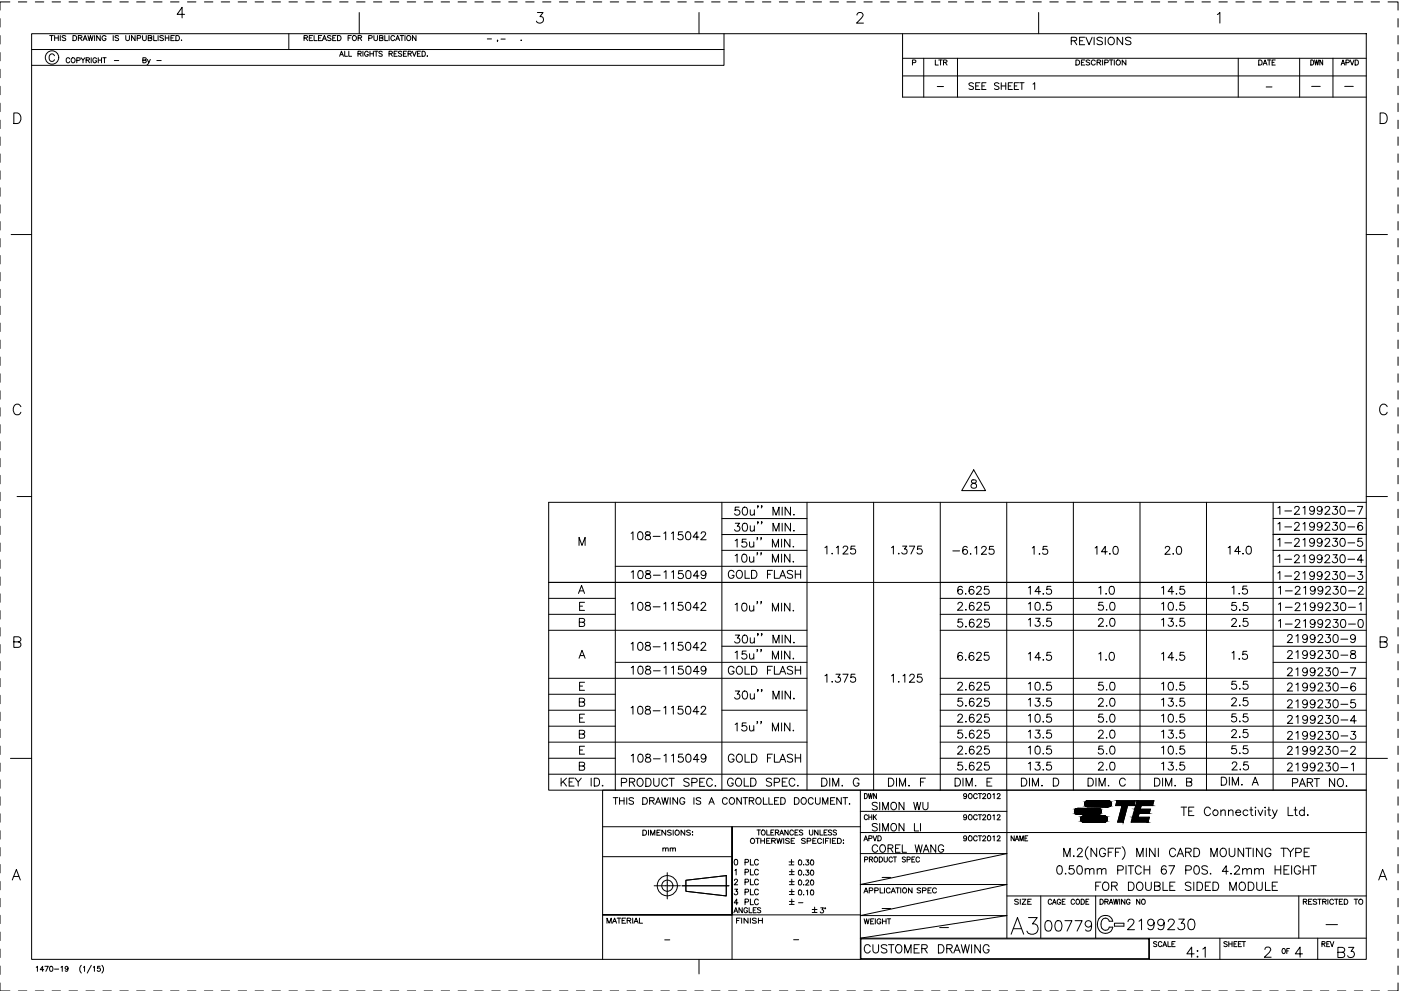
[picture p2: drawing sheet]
<svg xmlns="http://www.w3.org/2000/svg" width="420mm" height="297mm" viewBox="0 0 420 297" stroke-linecap="round" stroke-linejoin="round" font-family="sans-serif">
<g fill="none" stroke="#000" stroke-width=".3">
<path d="M0 5.6v2.5M0 10.7v2.5M0 15.7v2.5M3 .6h-3v2.4M5.5 .6h2.5M9.5 10.1h400.2v277.5h-400.2zM9.5 14.8h207.6M10.6 .6h2.5M14.9 10.7h1.1M15.5 10.7v1.5M15.6 .6h2.6M16.3 16.7a.91 .91 0 0 0-1.2-.4 .91 .91 0 0 0-.4 1.3 .83 .83 0 0 0 .7 .8 .83 .83 0 0 0 .9-.5"/>
<path d="M16.4 11.4h1.1M16.4 10.7v1.5M17.5 10.7v1.5M18.1 10.7v1.5M19.7 10.9l-.4-.2-.7 .2 .2 .3 .9 .6-.4 .4-.7-.2M20.7 .6h2.5M20.9 17.6a.61 .61 0 0 0-.8-.2 .61 .61 0 0 0-.2 .8 .54 .54 0 0 0 .4 .6 .54 .54 0 0 0 .6-.4M21.6 17.4a.69 .69 0 0 1 .9 .7 .69 .69 0 0 1-1 .5l-.2-.7zM21.9 10.7h.5a.82 .82 0 0 1 .6 .7 .82 .82 0 0 1-.6 .8h-.5zM23 18.1l.9-.1 .1-.6-1-.1v1.5M23.5 11.4h.7l.4-.4-.4-.3h-.7v1.5M24 11.4l.6 .8"/>
<path d="M24.3 17.3l.6 .7v.8M24.9 12.2l.6-1.5 .6 1.5M25.1 11.7h.8M25.5 17.3l-.6 .7M25.8 .6h2.5M25.8 18l.9-.1 .1-.5-1-.1v1.5M26.3 18l.5 .8M26.4 10.7l.4 1.5 .3-1.5 .4 1.5 .4-1.5M27.3 17.3v1.5M28.4 10.7v1.5M29 17.6a.69 .69 0 0 0-1.2 .3 .69 .69 0 0 0 .9 .8l.3-.5h-.4M29.5 17.3v1.5"/>
<path d="M29.5 18h.9M30.1 10.7v1.5l-1.1-1.5v1.5M30.4 17.3v1.5M30.8 17.3h1M30.9 .6h2.5M31.3 17.3v1.5M31.8 11a.67 .67 0 0 0-1-.1 .67 .67 0 0 0 0 1 .67 .67 0 0 0 1-.1v-.2h-.4M34 10.7v1.5M34.3 18.1h1.3M35.6 10.9l-.4-.2-.7 .2 .1 .3 .8 .3 .2 .3-.4 .4-.7-.2M35.9 .6h2.6M37.7 10.7v1.1l.5 .4 .5-.2 .1-1.3"/>
<path d="M40.5 10.7v1.5l-1-1.5v1.5M41 .6h2.5M41.1 11.5l1-.1v-.6l-1-.1v1.5M42.8 10.7v1.1l.4 .4 .6-.2 .1-1.3M42.8 18l.9-.1 .2-.3-.2-.3h-.9v1.5l1-.1 .1-.4-.4-.3M44.2 17.8l.4 1 .5-1M44.5 11.4h.7l.4-.4-.4-.3h-.7v1.5l1-.2 .1-.3-.4-.3M44.6 18.8l-.5 .5M46.1 .6h2.5M46.1 10.7v1.5h.9M47 18.1h1.3M47.4 10.7v1.5"/>
<path d="M49 10.9l-.4-.2-.7 .2 .2 .3 .9 .6-.4 .4-.7-.2M49.6 11.4h1M49.6 10.7v1.5M50.6 10.7v1.5M51.1 .6h2.6M51.3 11.4h.6M52.3 10.7h-1v1.5h1M52.7 10.7h.6a.79 .79 0 0 1 .5 .7 .79 .79 0 0 1-.5 .8h-.6zM54.4 12.1h.1zM55.4 4.3h-2.3l1.5-2.1v3.2M56.2 .6h2.6M61.3 .6h2.5"/>
<path d="M66.3 .6h2.6M71.4 .6h2.6M76.5 .6h2.5M81.6 .6h2.5M86.6 10.1v4.7M86.7 .6h2.5M91.2 11.4l.9-.1 .1-.3-.3-.3h-.7v1.5M91.7 .6h2.5M91.7 11.4l.5 .8M92.8 11.4h.6M93.8 10.7h-1v1.5h1M94.2 10.7v1.5h.9"/>
<path d="M95.5 11.4h.6M96.5 10.7h-1v1.5h1M96.7 12.2l.6-1.5 .6 1.5M96.8 .6h2.5M96.9 11.7h.8M99.3 10.9l-.4-.2-.7 .2 .1 .3 1 .6-.4 .4-.7-.2M99.8 11.4h.6M100.8 10.7h-1v1.5h1M101.2 10.7h.5a.79 .79 0 0 1 .6 .7 .79 .79 0 0 1-.6 .8h-.5zM101.9 16.9l.5-1.5 .6 1.5M101.9 .6h2.5M102.1 16.4h.7"/>
<path d="M103.4 15.4v1.5h.8M104.4 11.4h.6M104.6 15.4v1.5h.9M105.4 10.7h-1v1.5M106 10.7a.7 .7 0 0 1 .9 .8 .7 .7 0 0 1-1.1 .5l-.1-.8zM106.9 .6h2.6M107.4 16.1l.8-.1 .1-.5-.9-.1v1.5M107.4 11.4l.9-.1 .2-.3-.4-.3h-.7v1.5M107.7 3.8v6.3M107.8 16.1l.5 .8M108 11.4l.5 .8M108.8 15.4v1.5"/>
<path d="M110.4 15.7a.56 .56 0 0 0-.6-.3 .56 .56 0 0 0-.5 .5v.4a.55 .55 0 0 0 .6 .6 .55 .55 0 0 0 .5-.6h-.3M110.6 11.5l.9-.1v-.6l-.9-.1v1.5M111 15.4v1.5M111 16.1h1M112 15.4v1.5M112 .6h2.5M112.1 10.7v1.1l.5 .4 .6-.2v-1.3M112.3 15.4h1M112.8 15.4v1.5M113.8 11.4l1-.2v-.4l-1-.1v1.5l1-.2v-.5l-.3-.1M114.6 15.6l-.3-.2-.7 .2 .1 .3 .8 .3v.6l-.9-.1M115.4 10.7v1.5h.9"/>
<path d="M116.7 16.1l.8-.1 .2-.4-.4-.2h-.6v1.5M116.7 10.7v1.5M117.1 .6h2.5M117.2 16.1l.5 .8M118.2 16.1h.5M118.3 11a.69 .69 0 0 0-.9-.1 .69 .69 0 0 0-.2 .9 .69 .69 0 0 0 .9 .3l.2-.3M118.7 12.2l.6-1.5 .5 1.5M118.9 11.7h.7M119.1 15.4h-.9v1.5h.9M120 10.7h1.1M120.5 15.6l-.4-.2-.6 .2 .1 .3 .8 .3v.6l-.9-.1M120.5 10.7v1.5"/>
<path d="M121 16.1h.6M121.5 10.7v1.5M121.9 15.4h-.9v1.5h.9M122.1 .6h2.6M122.3 10.7a.7 .7 0 0 1 .9 .8 .7 .7 0 0 1-1.1 .5l-.1-.8zM122.4 16.1l.8-.1 .1-.5-.9-.1v1.5M122.9 16.1l.5 .8M123.7 15.4l.5 1.5 .6-1.5M124.8 10.7v1.5l-1.1-1.5v1.5M125.2 16.1h.6M126.1 15.4h-.9v1.5h.9M126.6 15.4h.5a.84 .84 0 0 1 .5 .7 .84 .84 0 0 1-.5 .8h-.5z"/>
<path d="M127.2 .6h2.6M128.1 16.7h.1M132.3 .6h2.5M137.4 .6h2.5M142.4 .6h2.5M146.1 11.7h1.3M147.5 .6h2.5M149.3 12.1l-.2 .4M150.2 11.7h1.3M152.6 .6h2.5M156.2 12.1h.2zM157.6 .6h2.6"/>
<path d="M161.2 3.8h1.7l-1 1.2a1.05 1.05 0 0 1 1 1.5 1.05 1.05 0 0 1-1.7 .3l-.3-.5M162.7 .6h2.5M167.8 .6h2.5M172.8 .6h2.6M177.9 .6h2.6M183 .6h2.5M188 .6h2.6M193.1 .6h2.6M198.2 .6h2.5M203.3 .6h2.5M208.4 .6h2.5M209.6 3.8v6.3"/>
<path d="M213.4 .6h2.5M217.1 10.1v9.5h-207.6M218.5 .6h2.5M223.6 .6h2.5M228.6 .6h2.6M233.7 .6h2.6M238.8 .6h2.5M243.8 .6h2.6M248.9 .6h2.6M254 .6h2.5M257 4.5l.2-.5 .4-.2 .9 .1a.7 .7 0 0 1 .2 1.1l-1.8 1.9h2.1M259.1 .6h2.5"/>
<path d="M264.1 .6h2.6M269.2 .6h2.5M270.7 17.5h139M270.7 10.1v19h139M273.6 18.8l.9-.1 .1-.6-1-.1v1.5M274.3 .6h2.5M277 17.5v11.6M279.4 .6h2.5M280.5 18v1.5h.9M281.5 18h1.1M282.1 18v1.5M283 18.7l.8-.1 .2-.3-.4-.3h-.6v1.5"/>
<path d="M283.5 18.7l.5 .8M284.4 .6h2.5M287.1 17.5v11.6M289.5 .6h2.5M294.6 .6h2.5M299.6 .6h2.6M304.7 .6h2.6M309.8 .6h2.5M311.5 3.8v6.3M314.8 .6h2.6M319.9 .6h2.6M321.3 12.2l1.4-.1 .2-.5-.6-.4h-1v2.2"/>
<path d="M322.1 12.2l.8 1.2M322.7 18h.5a.79 .79 0 0 1 .6 .7 .79 .79 0 0 1-.6 .8h-.5zM323.8 12.2h.9M324.3 18.7h.6M325 .6h2.5M325.3 11.2h-1.5v2.2h1.5M325.3 18h-1v1.5h1M325.7 11.2l.9 2.2 .9-2.2M326.8 18.2l-.4-.2-.7 .2 .1 .3 1 .5v.3l-.4 .2-.7-.2M328.1 11.2v2.2M328.5 18.3a.62 .62 0 0 0-.7-.3 .62 .62 0 0 0-.5 .5 .68 .68 0 0 0 .2 .9 .68 .68 0 0 0 .9-.1l.1-.2M329 18.7l.9-.1 .2-.3-.4-.3h-.7v1.5"/>
<path d="M329.6 18.7l.5 .8M330.1 .6h2.5M330.6 11.5a.96 .96 0 0 0-1.6 .2l.4 .4 1 .3 .2 .7a1.12 1.12 0 0 1-1.6 0M330.7 18v1.5M331.3 18.8l.9-.1 .1-.6-1-.1v1.5M331.5 11.2v2.2M332.5 11.5a1.03 1.03 0 0 1 1.4 .1 1.03 1.03 0 0 1 0 1.4 1.03 1.03 0 0 1-1.4 .1l-.2-.5zM332.7 18h1.1M333.2 18v1.5M334.2 18v1.5M335.2 .6h2.5M336.7 11.2v2.2l-1.7-2.2v2.2"/>
<path d="M337.7 18v1.5l-1.1-1.5v1.5M339.2 11.5a.96 .96 0 0 0-1.7 .2l.5 .4 1 .3 .2 .7a1.12 1.12 0 0 1-1.7 0M340.2 .6h2.5M345.3 .6h2.5M350.4 .6h2.5M355.4 .6h2.6M360.5 .6h2.5M365.1 4.3l.7-.5v3.1M365.5 .6h2.6M370.6 .6h2.6M371.3 17.5v11.6M375.7 .6h2.5"/>
<path d="M377.5 18h.5a.81 .81 0 0 1 .5 .7 .81 .81 0 0 1-.5 .8h-.5zM378.8 19.5l.6-1.5 .6 1.5M379 19h.7M380.1 18h1M380.6 18v1.5M380.8 .6h2.5M381.5 18.7h.6M382.4 18h-.9v1.5h.9M385.8 .6h2.6M389.8 17.5v11.6M390.9 .6h2.5M393.1 18a.77 .77 0 0 1 .9 .7 .77 .77 0 0 1-.9 .8z"/>
<path d="M394.3 18l.2 1.5 .3-1.5 .4 1.5 .3-1.5M396 .6h2.5M396.7 18v1.5l-.9-1.5v1.5M399.8 17.5v11.6M401.1 .6h2.5M402.2 19.5l.6-1.5 .5 1.5M402.4 19h.7M403.6 18.8l.9-.1 .1-.6-1-.1v1.5M404.9 18l.6 1.5 .6-1.5M406.1 .6h2.6M406.4 18h.5a.84 .84 0 0 1 .5 .7 .84 .84 0 0 1-.5 .8h-.5zM411.2 .6h2.5"/>
<path d="M416.3 .6h3v2.4M419.3 5.6v2.5M419.3 10.7v2.5M419.3 15.7v2.5M0 20.8v2.5M0 25.9v2.5M0 30.9v2.6M0 36v2.6M4.1 33.9h1.1a1.7 1.7 0 0 1 1.1 1.5 1.7 1.7 0 0 1-1.1 1.6h-1.1zM270.7 22.8h139M281.1 25.9h1.9M291.9 25.1a.76 .76 0 0 0-.7-.3 .76 .76 0 0 0-.6 .5l1.3 1v.3l-.4 .2-.9-.2"/>
<path d="M292.6 25.8h.8M293.9 24.8h-1.3v2h1.3M294.5 25.8h.7M295.7 24.8h-1.2v2h1.2M299.6 25.1l-.2-.2a.71 .71 0 0 0-1.2 .4l1.4 1v.3l-.5 .2-.9-.2M300.3 25.8h1.3M300.3 24.8v2M301.6 24.8v2M302.4 25.8h.7M303.6 24.8h-1.2v2h1.2M304.2 25.8h.8M305.5 24.8h-1.3v2h1.3"/>
<path d="M305.8 24.8h1.3M306.5 24.8v2M309.8 25.2l.5-.4v2M379.7 26.1h1.8M393.4 25.9h2.5M403.3 25.9h2.5M413.9 33.9h1.1a1.7 1.7 0 0 1 1 1.5 1.7 1.7 0 0 1-1 1.6h-1.1zM419.3 20.8v2.5M419.3 25.9v2.5M419.3 30.9v2.6M419.3 36v2.6M0 41v2.6"/>
<path d="M0 46.1v2.6M0 51.2v2.5M0 56.3v2.5M419.3 41v2.6M419.3 46.1v2.6M419.3 51.2v2.5M419.3 56.3v2.5M0 61.4v2.5M0 66.4v2.5M0 71.5v2.5M0 76.6v2.5M3.3 70.3h6.2"/>
<path d="M409.7 70.3h6.4M419.3 61.4v2.5M419.3 66.4v2.5M419.3 71.5v2.5M419.3 76.6v2.5M0 81.6v2.6M0 86.7v2.5M0 91.8v2.5M0 96.8v2.6M419.3 81.6v2.6M419.3 86.7v2.5M419.3 91.8v2.5"/>
<path d="M419.3 96.8v2.6M0 101.9v2.6M0 107v2.5M0 112v2.6M0 117.1v2.6M419.3 101.9v2.6M419.3 107v2.5M419.3 112v2.6M419.3 117.1v2.6M0 122.2v2.5M0 127.3v2.5M0 132.4v2.5"/>
<path d="M0 137.4v2.5M6.3 121.9a1.18 1.18 0 0 0-1.4-.8 1.18 1.18 0 0 0-.9 1.3v.7a1.18 1.18 0 0 0 .9 1.2 1.18 1.18 0 0 0 1.4-.7M416 121.9a1.15 1.15 0 0 0-1.3-.8 1.15 1.15 0 0 0-.9 1.3 1.38 1.38 0 0 0 .2 1.5 1.38 1.38 0 0 0 1.5 .3l.5-.6M419.3 122.2v2.5M419.3 127.3v2.5M419.3 132.4v2.5M419.3 137.4v2.5M0 142.5v2.5M0 147.6v2.5M0 152.6v2.6M0 157.7v2.5M5.1 148.8h4.4"/>
<path d="M184.5 150.6v86.2M189.3 159.9l.5-.5v2.4M191.6 159.5a.82 .82 0 0 1 1.1 .4 1.12 1.12 0 0 1 .1 1.3 1.12 1.12 0 0 1-1.2 .5l-.4-.9zM193.7 159.5v.7l.7 .2a.68 .68 0 0 1 .7 .6 .68 .68 0 0 1-.6 .8l-.9-.2a.9 .9 0 0 1 .1-1 .9 .9 0 0 1 .9-.3l.4-.5a.97 .97 0 0 0-1.3-.3zM199.1 159.9l.5-.5v2.4M201.4 159.9l.5-.5v2.4M204.7 159.4h-1.2l-.1 1a.85 .85 0 0 1 1.3 0 .85 .85 0 0 1-.2 1.3 .85 .85 0 0 1-1.2-.3M205.9 159.5a.81 .81 0 0 1 1.2 .4 1.12 1.12 0 0 1 .1 1.3 1.12 1.12 0 0 1-1.3 .5 1.92 1.92 0 0 1 0-2.2zM210.3 160l.2-.5 .7-.1 .2 .1 .2 .6-1.5 1.7h1.7M216.5 150.6v86.2M216.5 155.4h25.5M220.5 156.8h1.3l-.7 .9a.8 .8 0 0 1 .6 1.3 .8 .8 0 0 1-1.4-.3"/>
<path d="M221.7 152h-1.2l-.1 1.1a.85 .85 0 0 1 1.3 0 .85 .85 0 0 1-.2 1.2 .85 .85 0 0 1-1.2-.3M222.9 156.9a.85 .85 0 0 1 1.2 .4 1.22 1.22 0 0 1-.8 1.9 1.54 1.54 0 0 1-.4-2.3zM222.9 152.1a.77 .77 0 0 1 1.2 .4 1.12 1.12 0 0 1 .1 1.3 1.12 1.12 0 0 1-1.3 .5 1.85 1.85 0 0 1 0-2.2zM225 157.6l.1 1.5 .6 .1 .5-.5M225 152.8l.1 1.5 .6 .1 .5-.4M226.2 152.8v1.6M226.2 157.6v1.6M227.4 156.5h-.2h.2l-.2 .5M227.4 151.7h-.2h.2l-.2 .6M228.5 156.5h-.2h.2l-.2 .5M228.5 151.7h-.2h.2l-.2 .6M231.8 159.2v-2.4l.9 2.4 .9-2.4v2.4"/>
<path d="M231.8 154.4v-2.4l.9 2.4 .9-2.4v2.4M234.6 152v2.4M234.6 156.8v2.4M237.1 156.8v2.4l-1.6-2.4v2.4M237.1 152v2.4l-1.6-2.4v2.4M238.1 159v.2zM238.1 154.2v.2zM242 150.6v86.2M262 150.6v86.2M282 150.6v86.2M291.5 143.9a.51 .51 0 0 0 .2 .9 .93 .93 0 0 1 1 .3 .93 .93 0 0 1 .1 1l-1 .2a.72 .72 0 0 1-.6-.7 .72 .72 0 0 1 .7-.7l.5-.1a.5 .5 0 0 0 .3-.9zM292 140.8l3.6 6.3h-7.2z"/>
<path d="M301.9 150.6v86.2M321.9 150.6v86.2M341.9 150.6v86.2M361.8 150.6v86.2M381.8 150.6v86.2M381.8 155.4h27.9M383.2 157l.6-.4v2.3M383.2 152.2l.6-.4v2.4M385.3 157.9h2.1M385.3 153.1h2.1M388.3 157.1l.2-.4 .7-.1 .3 .2 .1 .5-1.4 1.6h1.6M388.3 152.3l.4-.5 .7 .1 .2 .3-.3 .8-1.1 1.2h1.6"/>
<path d="M390.8 157l.5-.4v2.3M390.8 152.2l.5-.4v2.4M394.2 157.4a.74 .74 0 0 1-1 .6 .74 .74 0 0 1-.3-1.1 .74 .74 0 0 1 1.2 0 2.15 2.15 0 0 1-.2 2h-.6l-.5-.3M394.2 152.6a.74 .74 0 0 1-1 .6 .74 .74 0 0 1-.3-1.1 .74 .74 0 0 1 1.2 0 1.26 1.26 0 0 1-.8 2.1l-.5-.4M396.5 157.4a.74 .74 0 0 1-1 .6 .74 .74 0 0 1-.3-1.1 .74 .74 0 0 1 1.2 0 2.15 2.15 0 0 1-.2 2h-.6l-.5-.3M396.5 152.6a.74 .74 0 0 1-1 .6 .74 .74 0 0 1-.3-1.1 .74 .74 0 0 1 1.2 0 1.26 1.26 0 0 1-.8 2.1l-.5-.4M397.4 157.1l.4-.5h.5l.4 .2 .1 .5-1.5 1.6h1.6M397.4 152.3l.4-.5 .7 .1 .3 .3-.4 .8-1.1 1.2h1.6M399.8 156.6h1.3l-.8 .9a.82 .82 0 0 1 .7 1.3 .82 .82 0 0 1-1.5-.3M399.8 151.8h1.3l-.8 .9a.81 .81 0 0 1 .8 .7 .81 .81 0 0 1-.6 .9 .81 .81 0 0 1-1-.6M402.2 156.7a.75 .75 0 0 1 1.1 .3 1.12 1.12 0 0 1 .1 1.4 1.12 1.12 0 0 1-1.2 .5 1.86 1.86 0 0 1 0-2.2zM402.2 151.9a.83 .83 0 0 1 1.1 .3 1.23 1.23 0 0 1-.8 2 1.29 1.29 0 0 1-.5-2z"/>
<path d="M404.2 157.9h2.1M404.2 153.1h2.1M407.1 151.8h1.6l-1.2 2.4M408.6 156.9a.67 .67 0 0 0-1.1-.2 1.33 1.33 0 0 0 .5 2.2 .74 .74 0 0 0 .7-.7 .74 .74 0 0 0-.8-.7 .74 .74 0 0 0-.7 .7M409.7 150.6h-245.2v86.2h245.2h-229v50.8M409.7 148.8h6.4M419.3 142.5v2.5M419.3 147.6v2.5M419.3 152.6v2.6M419.3 157.7v2.5M0 162.8v2.5M0 167.8v2.6"/>
<path d="M0 172.9v2.6M0 178v2.5M164.5 174.6h245.2M164.5 179.4h20M173.5 177.9l.9-2.4 .9 2.4M173.7 163.5v-2.4l.8 2.4 1-2.4v2.4M173.8 177.1h1.2M184.5 169.7h57.5M189.3 171.5l.6-.4v2.3M191.6 171.1a.83 .83 0 0 1 1.1 .4 1.19 1.19 0 0 1-.8 1.9 1.54 1.54 0 0 1-.3-2.3zM193.8 171.1v.8l.7 .2a.68 .68 0 0 1 .7 .6 .68 .68 0 0 1-.6 .7l-.9-.2a.89 .89 0 0 1 .1-.9 .89 .89 0 0 1 .9-.4l.3-.5a.97 .97 0 0 0-1.2-.3zM195.9 160.8h2.1"/>
<path d="M196 172.4h2M199.1 171.5l.6-.4v2.3M201.4 171.5l.6-.4v2.3M204.7 171.1h-1.1l-.1 1a.86 .86 0 0 1 1.3-.1 .86 .86 0 0 1-.2 1.3 .86 .86 0 0 1-1.2-.3M206 171.1a.85 .85 0 0 1 1.1 .4v1.5a.78 .78 0 0 1-.7 .4 .78 .78 0 0 1-.7-.4v-.9zM209.6 161h-1.7l1.1-1.6v2.4M209.6 172.6h-1.7l1.2-1.5v2.3M211.7 171.9a.74 .74 0 0 1-1 .6 .74 .74 0 0 1-.3-1.2 .74 .74 0 0 1 1.2 .1 1.57 1.57 0 0 1-.6 2l-.6-.1-.1-.2M216.5 165h25.5M216.5 160.2h25.5M220.1 171.5a.87 .87 0 0 0-1-.5 .87 .87 0 0 0-.7 .9v.6a.85 .85 0 0 0 .9 .9 .85 .85 0 0 0 .8-.9h-.6M220.5 166.6l.6-.5v2.4"/>
<path d="M220.5 162.1l.6-.5v2.4M221.3 171.1a1.13 1.13 0 0 1 1.4 1.1 1.13 1.13 0 0 1-1.4 1.1l-.5-.8v-.6zM222.8 166.2a.77 .77 0 0 1 1.1 .4 1.12 1.12 0 0 1 .1 1.3 1.12 1.12 0 0 1-1.2 .5 1.85 1.85 0 0 1 0-2.2zM223.4 171v2.3h1.4M223.8 161.6h-1.2l-.1 1a.85 .85 0 0 1 1.3 0 .85 .85 0 0 1-.1 1.3 .85 .85 0 0 1-1.3-.3M224.8 166.9l.1 1.5 .6 .1 .6-.5M224.8 162.4v1.2a.59 .59 0 0 0 .9 .3l.4-.3M225.4 171h.8a1.26 1.26 0 0 1 .8 1.2 1.26 1.26 0 0 1-.8 1.1h-.8zM226.1 162.4v1.6M226.1 166.9v1.6M227.2 165.8h-.2h.2l-.2 .6M227.2 161.3h-.2h.2l-.2 .5"/>
<path d="M228.3 165.8h-.2h.2l-.2 .6M228.3 161.3h-.2h.2l-.2 .5M230.2 172.1h.9M231.6 168.5v-2.4l1 2.4 .9-2.4v2.4M231.6 164v-2.4l1 2.4 .9-2.4v2.4M231.6 171h-1.4v2.3M232.2 171v2.3h1.4M233.8 173.3l.9-2.3 .9 2.3M234.1 172.6h1.2M234.4 161.6v2.4M234.4 166.1v2.4M236.9 166.1v2.4l-1.6-2.4v2.4"/>
<path d="M236.9 161.6v2.4l-1.6-2.4v2.4M237.7 171.3a.92 .92 0 0 0-1.6 .2l.5 .5 .9 .3a.59 .59 0 0 1 0 1 1.22 1.22 0 0 1-1.4-.3M237.9 168.3v.2zM237.9 163.8v.2zM238.5 171v2.3M238.5 172.1h1.6M240.1 171v2.3M247.4 164.2l.6-.5v2.4M249.6 165.8v.3zM250.8 164.2l.6-.5v2.4M252.9 164.2l.2-.4 .7-.1 .3 .2 .2 .5-1.5 1.7h1.5M256.4 163.7h-1.1l-.2 1a.84 .84 0 0 1 1.3 0 .84 .84 0 0 1-.1 1.2 .84 .84 0 0 1-1.2-.3"/>
<path d="M267.4 164.2l.5-.5v2.4M269.4 166h.3zM270.7 163.7h1.2l-.7 .9a.82 .82 0 0 1 .7 1.3 .82 .82 0 0 1-1.5-.3M272.7 163.7h1.6l-1.1 2.4M276.4 163.7h-1.1l-.2 1a.85 .85 0 0 1 1.3 0 .85 .85 0 0 1-.2 1.3 .85 .85 0 0 1-1.2-.4M282 179.4h127.7M285.8 165.1h2M288.6 176.1l-.1-.3a.85 .85 0 0 0-1.2 .4 1.46 1.46 0 0 0 .6 1.9 .74 .74 0 0 0 .8-.7 .74 .74 0 0 0-.7-.7 .74 .74 0 0 0-.8 .6M289.6 177.9v.2zM290.1 164.1a.69 .69 0 0 0-1-.2l-.3 .3a1.39 1.39 0 0 0 .6 1.9 .74 .74 0 0 0 .8-.6 .74 .74 0 0 0-.7-.8 .74 .74 0 0 0-.8 .7M291.1 165.9v.2zM292 176.1l-.1-.3a.85 .85 0 0 0-1.2 .4 1.37 1.37 0 0 0 .6 1.9 .75 .75 0 0 0 .8-.7 .75 .75 0 0 0-.7-.8 .75 .75 0 0 0-.8 .7"/>
<path d="M292.4 164.2l.5-.4v2.3M292.9 176.3l.5-.5h.6l.3 .4-.3 .8-1.2 1.1h1.6M294.4 164.3l.5-.5h.4l.4 .2 .1 .5-1.5 1.6h1.6M296.5 175.8h-1.2l-.1 1a.84 .84 0 0 1 1.3-.1 .84 .84 0 0 1-.2 1.3 .84 .84 0 0 1-1.2-.3M297.9 163.8h-1.1l-.1 1a.84 .84 0 0 1 1.2-.1 .84 .84 0 0 1-.1 1.3 .84 .84 0 0 1-1.2-.3M308.4 176.2l.6-.4v2.3M309.6 164.2l.5-.4v2.3M311.7 165.9v.2zM312.1 177.3h-1.7l1.1-1.5v2.3M312.8 178h.2zM314 163.8h-1.1l-.1 1a.84 .84 0 0 1 1.2-.1 .84 .84 0 0 1-.1 1.3 .84 .84 0 0 1-1.2-.3M315.2 175.8h-1.2l-.1 1a.84 .84 0 0 1 1.3-.1 .84 .84 0 0 1-.2 1.3 .84 .84 0 0 1-1.2-.3"/>
<path d="M328.4 164.2l.6-.4v2.3M329.5 176.2l.6-.4v2.3M331.6 178h.2zM332.1 165.4h-1.8l1.2-1.6v2.3M332.9 165.9v.2zM333 175.8a.83 .83 0 0 1 1.1 .4 1.22 1.22 0 0 1-.8 1.9 1.54 1.54 0 0 1-.3-2.3zM334.1 163.9a.75 .75 0 0 1 1.1 .3 1.12 1.12 0 0 1 .1 1.4 1.12 1.12 0 0 1-1.2 .5 1.86 1.86 0 0 1 0-2.2zM348.4 176.2l.6-.4v2.3M349.5 164.3l.2-.4 .7-.1 .3 .2 .1 .5-1.5 1.6h1.6M351.8 165.9v.2zM352 177.3h-1.7l1.2-1.5v2.3M352.8 177.9v.2z"/>
<path d="M353.1 163.9a.77 .77 0 0 1 1.1 .3 1.12 1.12 0 0 1 .2 1.4 1.12 1.12 0 0 1-1.3 .5 1.86 1.86 0 0 1 0-2.2zM355.1 175.8h-1.2v1a.85 .85 0 0 1 1.2 0 .85 .85 0 0 1-.1 1.2 .85 .85 0 0 1-1.3-.3M368.3 164.2l.6-.5v2.4M369.5 176.1l.5-.4v2.4M371.5 178h.3zM372 165.3h-1.7l1.1-1.6v2.4M372.7 166h.2zM373.9 175.7h-1.1l-.1 1a.84 .84 0 0 1 1.2 0 .84 .84 0 0 1-.1 1.2 .84 .84 0 0 1-1.2-.3M374.1 163.8a.85 .85 0 0 1 1.1 .4l.1 .5a1 1 0 0 1-.9 1.4 1.47 1.47 0 0 1-.3-2.3zM381.8 160.2h27.9M381.8 165h27.9M381.8 169.7h27.9"/>
<path d="M383.2 161.8l.6-.4v2.4M383.2 166.7l.6-.4v2.4M383.2 171.8l.6-.5v2.4M383.5 176.2l.5-.4v2.3M385.3 167.6h2.1M385.3 162.7h2.1M385.3 172.7h2.1M385.5 177.1h2.1M388.2 166.9l.5-.6h.5l.4 .4-.3 .8-1.1 1.2h1.6M388.3 161.9l.2-.4 .7-.1 .3 .2 .1 .4-1.4 1.8h1.6M388.3 171.9l.4-.6 .7 .1 .2 .4-.3 .8-1.1 1.1h1.6M388.5 176.3l.4-.5h.7l.2 .4-.3 .8-1.1 1.1h1.6"/>
<path d="M390.8 161.8l.5-.4v2.4M390.8 166.7l.5-.4v2.4M390.8 171.8l.5-.5v2.4M391 176.2l.5-.4v2.3M394.2 162.2a.74 .74 0 0 1-1 .6 .74 .74 0 0 1-.3-1.1 .74 .74 0 0 1 1.2 0 1.29 1.29 0 0 1-.8 2.1l-.5-.4M394.2 167.1a.74 .74 0 0 1-1 .6 .74 .74 0 0 1-.3-1.1 .74 .74 0 0 1 1.2 0 1.29 1.29 0 0 1-.8 2.1l-.5-.4M394.2 172.1a.74 .74 0 0 1-1 .7 .74 .74 0 0 1-.3-1.2 .74 .74 0 0 1 1.2 0 1.29 1.29 0 0 1-.8 2.1l-.4-.3M394.4 176.5a.74 .74 0 0 1-1 .7 .74 .74 0 0 1-.3-1.1 .74 .74 0 0 1 1.2 0 1.26 1.26 0 0 1-.8 2l-.5-.3M396.5 162.2a.74 .74 0 0 1-1 .6 .74 .74 0 0 1-.3-1.1 .74 .74 0 0 1 1.2 0 1.29 1.29 0 0 1-.8 2.1l-.5-.4M396.5 167.1a.76 .76 0 0 1-1 .6 .76 .76 0 0 1-.4-1.1 .76 .76 0 0 1 1.3 0 1.29 1.29 0 0 1-.8 2.1l-.5-.4M396.5 172.1a.74 .74 0 0 1-1 .7 .74 .74 0 0 1-.3-1.2 .74 .74 0 0 1 1.2 0 1.29 1.29 0 0 1-.8 2.1l-.5-.3M396.7 176.5a.76 .76 0 0 1-1 .7 .76 .76 0 0 1-.4-1.2 .76 .76 0 0 1 1.3 .1 1.26 1.26 0 0 1-.8 2l-.5-.3"/>
<path d="M397.4 161.9l.4-.5h.5l.4 .2 .1 .4-1.5 1.8h1.6M397.4 166.9l.4-.6h.5l.4 .4-.3 .8-1.1 1.2h1.6M397.4 171.9l.4-.6h.5l.5 .5-.4 .8-1.1 1.1h1.6M397.6 176.3l.5-.5h.6l.2 .4-.3 .8-1.1 1.1h1.6M399.8 161.4h1.3l-.8 .9a.81 .81 0 0 1 .8 .7 .81 .81 0 0 1-.6 .9 .81 .81 0 0 1-1-.6M399.8 166.3h1.2l-.7 .9a.8 .8 0 0 1 .8 1.2 .8 .8 0 0 1-1.4 0l-.2-.2M399.8 171.3h1.3l-.8 .9a.8 .8 0 0 1 .8 .8 .8 .8 0 0 1-.6 .8 .8 .8 0 0 1-.9-.5M400 175.8h1.2l-.6 .8a.8 .8 0 0 1 .5 1.3 .8 .8 0 0 1-1.3-.2M402.2 161.5a.75 .75 0 0 1 1.1 .3 1.12 1.12 0 0 1 .1 1.4 1.12 1.12 0 0 1-1.2 .4 1.86 1.86 0 0 1 0-2.1zM402.2 166.4a.75 .75 0 0 1 1.1 .3 1.12 1.12 0 0 1 .1 1.4 1.12 1.12 0 0 1-1.2 .5 1.86 1.86 0 0 1 0-2.2zM402.2 171.4a.72 .72 0 0 1 1.1 .4 1.11 1.11 0 0 1 .1 1.3 1.11 1.11 0 0 1-1.2 .5 1.7 1.7 0 0 1 0-2.2zM402.4 175.8a.83 .83 0 0 1 1.1 .4 1.12 1.12 0 0 1 .1 1.3 1.12 1.12 0 0 1-1.2 .5 1.85 1.85 0 0 1 0-2.2z"/>
<path d="M404.2 162.7h2.1M404.2 167.6h2.1M404.2 172.7h2.1M404.5 177.1h2M407.3 171.3h1.3l-.7 .9a.8 .8 0 0 1 .7 1.2 .8 .8 0 0 1-1.4 .1l-.1-.2M407.4 176.3l.5-.5h.7l.2 .4-.4 .8-1.1 1.1h1.6M408.5 161.4h-1.2l-.1 1a.85 .85 0 0 1 1.3 0 .85 .85 0 0 1-.2 1.2 .85 .85 0 0 1-1.2-.3M408.8 167.9h-1.7l1.1-1.6v2.4M419.3 162.8v2.5M419.3 167.8v2.6M419.3 172.9v2.6M419.3 178v2.5"/>
<path d="M0 183v2.6M0 188.1v2.6M0 193.2v2.5M0 198.3v2.5M4.1 192.4h1.4a.79 .79 0 0 0 .8-.9l-.8-.6h-1.4v3.1h1.4a.83 .83 0 0 0 .8-.8 .83 .83 0 0 0-.8-.8M164.5 184.1h20M164.5 188.9h77.5M173.7 197.3l.8-2.4 1 2.4M173.7 186.5l1.4-.1 .2-.6-.5-.4h-1.1v2.4l1.4-.2 .2-.6-.5-.5M173.8 181.7h.9M174 196.5h1.1M175.3 180.5h-1.5v2.5h1.5"/>
<path d="M184.5 198.5h57.5M189.3 181l.5-.5v2.5M189.3 193l.5-.5v2.4M191.6 180.7a.77 .77 0 0 1 1.1 .3 1.12 1.12 0 0 1 .1 1.3 1.12 1.12 0 0 1-1.2 .5l-.4-.9 .1-.9zM191.6 192.6a.77 .77 0 0 1 1.1 .4 1.12 1.12 0 0 1 .1 1.3 1.12 1.12 0 0 1-1.2 .5l-.4-.9 .1-.9zM191.6 199.8a.75 .75 0 0 1 1.1 .3 1.12 1.12 0 0 1 .2 1.4 1.12 1.12 0 0 1-1.3 .5 1.85 1.85 0 0 1 0-2.2zM193.7 180.7a.48 .48 0 0 0 .2 .8 .85 .85 0 0 1 1 .3 .85 .85 0 0 1 0 1l-.8 .2-.6-.5a1.18 1.18 0 0 1 1.4-1.2l.1-.4a.91 .91 0 0 0-1.3-.2zM193.7 192.6a.48 .48 0 0 0 .2 .8 .85 .85 0 0 1 1 .4 .85 .85 0 0 1 0 1l-.8 .1-.6-.4a1.18 1.18 0 0 1 1.4-1.2l.1-.4a.91 .91 0 0 0-1.3-.3zM193.8 199.8l-.1 .5 .3 .3a.89 .89 0 0 1 .9 .3 .89 .89 0 0 1 .1 1l-.4 .2a.74 .74 0 0 1-1.1-.5 1.18 1.18 0 0 1 1.4-1.1l.1-.5a.91 .91 0 0 0-1.2-.2zM195.9 181.9h2.1M195.9 193.9h2.1M199.1 181l.5-.5v2.5"/>
<path d="M199.1 193l.5-.5v2.4M201.4 181l.5-.5v2.5M201.4 193l.5-.5v2.4M204.7 180.5h-1.2l-.1 1.1a.85 .85 0 0 1 1.3 0 .85 .85 0 0 1-.2 1.2 .85 .85 0 0 1-1.2-.3M204.7 192.5h-1.2l-.1 1a.85 .85 0 0 1 1.3 0 .85 .85 0 0 1-.2 1.3 .85 .85 0 0 1-1.2-.3M204.7 199.7h-1.1l-.1 1a.86 .86 0 0 1 1.3-.1 .86 .86 0 0 1-.2 1.3 .86 .86 0 0 1-1.2-.3M205.9 180.7a.75 .75 0 0 1 1.2 .3 1.12 1.12 0 0 1 .1 1.3 1.12 1.12 0 0 1-1.3 .5 1.86 1.86 0 0 1 0-2.1zM205.9 192.6a.75 .75 0 0 1 1.2 .4 1.12 1.12 0 0 1 .1 1.3 1.12 1.12 0 0 1-1.3 .5 1.86 1.86 0 0 1 0-2.2zM206 199.8a.77 .77 0 0 1 1.1 .3l.1 .6a1 1 0 0 1-.9 1.4 1.54 1.54 0 0 1-.3-2.3zM209.6 182.1h-1.7l1.1-1.6v2.5M209.6 194.1h-1.7l1.1-1.6v2.4M210.3 181.1l.4-.6 .7 .2 .2 .3-.3 .8-1.2 1.2h1.7"/>
<path d="M210.3 193.1l.4-.6 .7 .1 .2 .4-.3 .8-1.2 1.1h1.7M216.5 193.7h25.5M220.5 181.2l.6-.4v2.4M220.5 195.6l.6-.5v2.5M220.5 190.4h1.3l-.7 .8a.8 .8 0 0 1 .6 1.3 .8 .8 0 0 1-1.4-.2M222.8 180.9a.85 .85 0 0 1 1.1 .3 1.12 1.12 0 0 1 .1 1.4 1.12 1.12 0 0 1-1.2 .4 1.85 1.85 0 0 1 0-2.1zM222.9 190.5a.77 .77 0 0 1 1.2 .3 1.12 1.12 0 0 1 .1 1.4 1.12 1.12 0 0 1-1.3 .4 1.86 1.86 0 0 1 0-2.1zM223.4 199.7v2.4h1.4M223.8 195.1h-1.2l-.1 1.1a.85 .85 0 0 1 1.3 0 .85 .85 0 0 1-.1 1.2 .85 .85 0 0 1-1.3-.3M224.8 181.6l.1 1.4 .6 .2 .6-.5M224.8 195.9l.1 1.5 .6 .2 .6-.5M225 191.2l.1 1.4a.83 .83 0 0 0 1.1-.3"/>
<path d="M225.4 199.7h.8a1.26 1.26 0 0 1 .8 1.2 1.26 1.26 0 0 1-.8 1.2h-.8zM226.1 181.6v1.6M226.1 195.9v1.7M226.2 191.2v1.5M227.2 180.4h-.2h.2l-.2 .6M227.2 194.8h-.2h.2l-.2 .6M227.4 190h-.2h.2l-.2 .6M228.3 180.4h-.2h.2l-.2 .6M228.3 194.8h-.2h.2l-.2 .6M228.5 190h-.2h.2l-.2 .6M231.6 183.2v-2.4l1 2.4 .9-2.4v2.4M231.6 197.6v-2.5l1 2.5 .9-2.5v2.5"/>
<path d="M231.6 199.7h-1.4v2.4M231.8 192.7v-2.3l.9 2.3 .9-2.3v2.3M232.2 199.7v2.4h1.4M234.4 180.8v2.4M234.4 195.1v2.5M234.6 190.4v2.3M236.9 180.8v2.4l-1.6-2.4v2.4M236.9 195.1v2.5l-1.6-2.5v2.5M237.1 190.4v2.3l-1.6-2.3v2.3M237.8 183h.2zM237.9 197.3v.3zM238.1 192.5v.2z"/>
<path d="M238.5 199.7v2.4M240.1 199.7v2.4M282 184.1h127.7M282 188.9h127.7M287.3 181.1l.2-.4 .7-.2 .3 .2 .1 .5-1.5 1.7h1.7M288.5 185.6h-1.1l-.1 1a.85 .85 0 0 1 1.3 0 .85 .85 0 0 1-.2 1.3 .85 .85 0 0 1-1.3-.4M288.6 195.9a.69 .69 0 0 0-1-.2l-.3 .3a1.46 1.46 0 0 0 .6 1.9 .74 .74 0 0 0 .8-.6 .74 .74 0 0 0-.7-.8 .74 .74 0 0 0-.8 .6M289.6 197.7v.2zM289.7 182.7v.2zM289.7 187.7v.3zM292 195.9a.69 .69 0 0 0-1-.2 1.35 1.35 0 0 0 .4 2.2 .75 .75 0 0 0 .7-.7 .75 .75 0 0 0-.7-.8 .75 .75 0 0 0-.8 .7M292.1 180.9a.69 .69 0 0 0-1.1-.2 1.33 1.33 0 0 0 .5 2.2 .74 .74 0 0 0 .7-.8 .74 .74 0 0 0-.8-.7 .74 .74 0 0 0-.7 .7"/>
<path d="M292.1 185.9a.69 .69 0 0 0-1.1-.2 1.38 1.38 0 0 0 .5 2.3 .74 .74 0 0 0 .7-.8 .74 .74 0 0 0-.7-.7 .74 .74 0 0 0-.8 .7M292.9 196.1l.5-.6h.4l.4 .2 .1 .5-1.5 1.7h1.6M293 181.1l.2-.4 .7-.2 .3 .2 .1 .5-1.4 1.7h1.6M293 186.2l.5-.6 .6 .1 .2 .3-.3 .8-1.1 1.2h1.6M296.5 195.5h-1.2l-.1 1a.84 .84 0 0 1 1.3 0 .84 .84 0 0 1-.2 1.2 .84 .84 0 0 1-1.2-.2M296.5 180.5h-1.1l-.1 1.1a.85 .85 0 0 1 1.3 0 .85 .85 0 0 1-.2 1.2 .85 .85 0 0 1-1.3-.3M296.5 185.6h-1.1l-.1 1a.85 .85 0 0 1 1.3 0 .85 .85 0 0 1-.2 1.3 .85 .85 0 0 1-1.3-.4M308.4 181l.6-.5v2.4M308.4 185.8l.6-.5v2.4M308.4 196l.6-.5v2.4M310.6 185.3h1.3l-.7 1a.8 .8 0 0 1 .6 1.2 .8 .8 0 0 1-1.4-.2M310.7 180.7a.77 .77 0 0 1 1.2 .3v1.5a.78 .78 0 0 1-.7 .4 .78 .78 0 0 1-.7-.4l-.1-.9z"/>
<path d="M312.1 197.1h-1.7l1.1-1.6v2.4M312.8 182.8h.2zM312.8 187.6h.2zM312.8 197.8h.2zM315.2 180.5h-1.2l-.1 1.1a.84 .84 0 0 1 1.3-.1 .84 .84 0 0 1-.1 1.3 .84 .84 0 0 1-1.3-.3M315.2 185.3h-1.2l-.1 1a.84 .84 0 0 1 1.3 0 .84 .84 0 0 1-.1 1.2 .84 .84 0 0 1-1.3-.2M315.2 195.5h-1.2l-.1 1a.84 .84 0 0 1 1.3 0 .84 .84 0 0 1-.1 1.2 .84 .84 0 0 1-1.3-.2M329.5 185.9l.4-.6h.5l.4 .5-.3 .8-1.1 1.1h1.6M329.5 196l.6-.5v2.4M330.8 180.5h-1.2l-.1 1.1a.85 .85 0 0 1 1.3 0 .85 .85 0 0 1-.2 1.2 .85 .85 0 0 1-1.2-.3M331.6 197.8h.2zM331.9 182.7v.2z"/>
<path d="M331.9 187.5v.2zM333 195.7a.75 .75 0 0 1 1.1 .3 1.12 1.12 0 0 1 .1 1.3 1.12 1.12 0 0 1-1.2 .5 1.86 1.86 0 0 1 0-2.1zM333.1 180.7a.75 .75 0 0 1 1.2 .3 1.12 1.12 0 0 1 .1 1.3 1.12 1.12 0 0 1-1.3 .5 1.86 1.86 0 0 1 0-2.1zM333.1 185.4a.75 .75 0 0 1 1.2 .4 1.12 1.12 0 0 1 .1 1.3 1.12 1.12 0 0 1-1.3 .5 1.86 1.86 0 0 1 0-2.2zM348.4 181l.6-.5v2.4M348.4 185.8l.6-.5v2.4M348.4 196l.6-.5v2.4M350.5 185.3h1.3l-.7 1a.8 .8 0 0 1 .6 1.2 .8 .8 0 0 1-1.4-.2M350.6 180.7a.75 .75 0 0 1 1.2 .3 1.12 1.12 0 0 1 .1 1.3 1.12 1.12 0 0 1-1.3 .5 1.86 1.86 0 0 1 0-2.1zM352 197.1h-1.7l1.2-1.6v2.4M352.8 182.7v.2zM352.8 187.5v.2z"/>
<path d="M352.8 197.7v.2zM355.1 180.5h-1.2v1.1a.85 .85 0 0 1 1.2 0 .85 .85 0 0 1-.1 1.2 .85 .85 0 0 1-1.3-.3M355.1 185.3h-1.2v1a.85 .85 0 0 1 1.2 0 .85 .85 0 0 1-.1 1.3 .85 .85 0 0 1-1.3-.3M355.1 195.5h-1.2v1a.85 .85 0 0 1 1.2 0 .85 .85 0 0 1-.1 1.3 .85 .85 0 0 1-1.3-.3M369.4 186l.5-.6h.4l.5 .4-.3 .8-1.2 1.2h1.6M369.5 195.7l.5-.5v2.4M370.7 180.6h-1.2l-.1 1a.84 .84 0 0 1 1.3-.1 .84 .84 0 0 1-.1 1.3 .84 .84 0 0 1-1.3-.3M371.5 197.5h.3zM371.7 187.6h.2zM371.8 182.7v.3zM373.9 195.2h-1.1l-.1 1.1a.84 .84 0 0 1 1.2-.1 .84 .84 0 0 1-.1 1.3 .84 .84 0 0 1-1.2-.3M374.1 180.6h-1.1l-.2 1a.84 .84 0 0 1 1.3-.1 .84 .84 0 0 1-.1 1.3 .84 .84 0 0 1-1.3-.3"/>
<path d="M374.1 185.4h-1.1l-.2 1a.84 .84 0 0 1 1.3 0 .84 .84 0 0 1-.1 1.2 .84 .84 0 0 1-1.3-.3M381.8 193.7h27.9M381.8 198.5h27.9M383.4 181.1l.6-.4v2.3M383.4 186.1l.6-.4v2.4M385.5 182h2M385.5 187.1h2M386.2 190.8l.4-.6 .7 .1 .2 .4-.3 .8-1.2 1.1h1.6M386.2 195.6l.2-.5 .7-.1 .3 .2 .1 .5-1.5 1.7h1.6M388.5 181.2l.4-.5h.7l.2 .4-.3 .8-1.2 1.1h1.6M388.5 186.3l.4-.6 .7 .1 .2 .3-.3 .8-1.2 1.2h1.6M388.7 190.7l.6-.5v2.4"/>
<path d="M388.7 195.5l.6-.5v2.4M390.9 181.1l.6-.4v2.3M390.9 186.1l.6-.4v2.4M392.1 191a.74 .74 0 0 1-1 .6 .74 .74 0 0 1-.3-1.1 .74 .74 0 0 1 1.2 0 1.29 1.29 0 0 1-.8 2.1l-.5-.3M392.1 195.8a.74 .74 0 0 1-1 .7 .74 .74 0 0 1-.3-1.2 .74 .74 0 0 1 1.2 .1 2.15 2.15 0 0 1-.2 1.9 .72 .72 0 0 1-1.1-.3M394.4 181.5a.74 .74 0 0 1-1 .6 .74 .74 0 0 1-.3-1.1 .74 .74 0 0 1 1.2 0 2.15 2.15 0 0 1-.3 2 .72 .72 0 0 1-1-.3M394.4 186.5a.74 .74 0 0 1-1 .7 .74 .74 0 0 1-.3-1.2 .74 .74 0 0 1 1.2 0 1.26 1.26 0 0 1-.9 2.1l-.4-.4M394.4 191a.74 .74 0 0 1-1 .6 .74 .74 0 0 1-.3-1.1 .74 .74 0 0 1 1.2 0 1.29 1.29 0 0 1-.9 2.1l-.4-.3M394.4 195.8a.74 .74 0 0 1-1 .7 .74 .74 0 0 1-.3-1.2 .74 .74 0 0 1 1.2 .1 2.15 2.15 0 0 1-.3 1.9 .72 .72 0 0 1-1-.3M395.3 190.8l.4-.6h.5l.5 .5-.4 .8-1.1 1.1h1.6M395.3 195.6l.2-.5 .7-.1 .3 .2 .2 .5-1.5 1.7h1.5M396.7 181.5a.74 .74 0 0 1-1 .6 .74 .74 0 0 1-.4-1.1 .74 .74 0 0 1 1.2 0 2.15 2.15 0 0 1-.2 2 .72 .72 0 0 1-1-.3"/>
<path d="M396.7 186.5a.74 .74 0 0 1-1 .7 .74 .74 0 0 1-.4-1.2 .74 .74 0 0 1 1.2 0 1.26 1.26 0 0 1-.8 2.1l-.4-.4M397.6 181.2l.4-.5h.7l.2 .4-.3 .8-1.1 1.1h1.5M397.6 186.3l.4-.6 .7 .1 .2 .3-.3 .8-1.1 1.2h1.5M397.7 190.2h1.2l-.6 .9a.8 .8 0 0 1 .6 1.3 .8 .8 0 0 1-1.4-.3M397.7 195h1.2l-.6 .9a.8 .8 0 0 1 .6 1.3 .8 .8 0 0 1-1.4-.2M400 180.7h1.2l-.6 .9a.8 .8 0 0 1 .5 1.2 .8 .8 0 0 1-1.3-.2M400 185.7h1.2l-.7 .9a.8 .8 0 0 1 .8 .7 .8 .8 0 0 1-.6 .9 .8 .8 0 0 1-.9-.6M400.1 190.3a.77 .77 0 0 1 1.1 .4l.1 .5a1 1 0 0 1-.9 1.4 1.54 1.54 0 0 1-.3-2.3zM400.1 195.1a.82 .82 0 0 1 1.1 .4v1.5a.78 .78 0 0 1-.7 .4 .78 .78 0 0 1-.7-.4v-1zM402.1 191.6h2.1M402.1 196.4h2.1M402.3 185.8a.83 .83 0 0 1 1.2 .3 1.23 1.23 0 0 1-.8 2 1.29 1.29 0 0 1-.6-2z"/>
<path d="M402.4 180.7a.85 .85 0 0 1 1.1 .4v1.5a.78 .78 0 0 1-.7 .4 .78 .78 0 0 1-.7-.4l-.1-.9zM404.4 182h2.1M404.4 187.1h2.1M405.2 195.1v.7l.7 .2a.68 .68 0 0 1 .7 .7 .68 .68 0 0 1-.6 .7l-.9-.2a.89 .89 0 0 1 .1-1 .89 .89 0 0 1 .9-.3l.3-.1 .1-.4a.97 .97 0 0 0-1.3-.3zM406.5 191a.74 .74 0 0 1-1 .6 .74 .74 0 0 1-.3-1.1 .74 .74 0 0 1 1.2 0 1.29 1.29 0 0 1-.8 2.1l-.5-.3M407.6 185.8a.83 .83 0 0 1 1.1 .3 1.23 1.23 0 0 1-.7 2 1.29 1.29 0 0 1-.6-2zM407.6 181.1l.6-.4v2.3M413.9 192.4l1.8-.1 .3-.5-.3-.8-1.8-.1v3.1l1.8-.1a.85 .85 0 0 0 .3-.9 .85 .85 0 0 0-.8-.6M419.3 183v2.6M419.3 188.1v2.6M419.3 193.2v2.5M419.3 198.3v2.5"/>
<path d="M0 203.4v2.5M0 208.4v2.5M0 213.5v2.5M0 218.6v2.5M164.5 203.3h77.5M164.5 208.1h20M164.5 212.9h20M164.5 217.7h20M173.7 210.4l1.4-.1 .2-.6-.5-.4h-1.1v2.4l1.4-.1 .2-.7-.5-.5M173.8 205.6h.9M173.8 215.2h.9M175.3 204.5h-1.5v2.4h1.5"/>
<path d="M175.3 214.1h-1.5v2.4h1.5M189.3 212.2l.5-.5v2.4M189.3 200.1l.6-.4v2.4M191.6 211.8a.77 .77 0 0 1 1.1 .4 1.12 1.12 0 0 1 .1 1.3 1.12 1.12 0 0 1-1.2 .5l-.4-1 .1-.8zM193.7 211.8v.7l.7 .2a.68 .68 0 0 1 .7 .6 .68 .68 0 0 1-.6 .8l-.8-.1-.2-.4a1.18 1.18 0 0 1 1.4-1.1l.1-.5a.91 .91 0 0 0-1.3-.2zM195.9 213h2.1M196 201.1h2M199.1 212.2l.5-.5v2.4M199.1 200.1l.6-.4v2.4M201.4 212.2l.5-.5v2.4M201.4 200.1l.6-.4v2.4M204.7 211.7h-1.2l-.1 1a.85 .85 0 0 1 1.3 0 .85 .85 0 0 1-.2 1.3 .85 .85 0 0 1-1.2-.4"/>
<path d="M205.9 211.8a.75 .75 0 0 1 1.2 .4 1.12 1.12 0 0 1 .1 1.3 1.12 1.12 0 0 1-1.3 .5 1.86 1.86 0 0 1 0-2.2zM209.6 213.3h-1.7l1.1-1.6v2.4M209.6 201.3h-1.7l1.2-1.6v2.4M210.3 212.2l.2-.4 .7-.1 .3 .2 .1 .5-1.5 1.7h1.7M211.7 200.5a.74 .74 0 0 1-1 .6 .74 .74 0 0 1-.3-1.1 .74 .74 0 0 1 1.2 0 1.29 1.29 0 0 1-.8 2.1l-.5-.4M216.5 212.9h25.5M220.1 200.3a.87 .87 0 0 0-1-.6 .87 .87 0 0 0-.7 .9v.6a.85 .85 0 0 0 .9 .9 .85 .85 0 0 0 .8-.9h-.6M220.5 217.2l.6-.5v2.4M220.5 207.1h1.3l-.7 1a.8 .8 0 0 1 .6 1.2 .8 .8 0 0 1-1.4-.2M221.1 200.1l.2-.3a.91 .91 0 0 1 1.3 .8 1.06 1.06 0 0 1-.2 1.2 1.06 1.06 0 0 1-1.1 .2l-.5-.8zM222.9 207.2a.77 .77 0 0 1 1.2 .4 1.12 1.12 0 0 1 .1 1.3 1.12 1.12 0 0 1-1.3 .5 1.86 1.86 0 0 1 0-2.2zM223.8 216.7h-1.2l-.1 1a.85 .85 0 0 1 1.3 0 .85 .85 0 0 1-.2 1.3 .85 .85 0 0 1-1.2-.4"/>
<path d="M224.8 217.5l.1 1.5 .6 .1 .6-.5M225 207.9l.1 1.5 .6 .1 .5-.4M226.1 217.5v1.6M226.2 207.9v1.6M227.2 216.4h-.2h.2l-.2 .5M227.4 206.8h-.2h.2l-.2 .5M228.3 216.4h-.2h.2l-.2 .5M228.5 206.8h-.2h.2l-.2 .5M230.2 200.9h.9M231.6 219.1v-2.4l1 2.4 .9-2.4v2.4M231.8 209.5v-2.4l.9 2.4 .9-2.4v2.4M233.8 202.1l.9-2.4 .9 2.4"/>
<path d="M234.1 201.3h1.2M234.4 216.7v2.4M234.6 207.1v2.4M236.9 216.7v2.4l-1.6-2.4v2.4M237.1 207.1v2.4l-1.6-2.4v2.4M237.7 200.1a.92 .92 0 0 0-1.6 .2l.5 .4 .9 .4a.59 .59 0 0 1 0 .9 1.22 1.22 0 0 1-1.4-.3M237.8 219h.2zM238.1 209.3v.2zM238.5 200.9h1.6M247.4 202.6l.6-.5v2.4M249.5 204.4h.2zM250.7 202.1h1.3l-.7 .9a.8 .8 0 0 1 .6 1.3 .8 .8 0 0 1-1.4-.3"/>
<path d="M252.8 202.1h1.5l-1.1 2.4M256.4 202.1h-1.1l-.2 1a.84 .84 0 0 1 1.3 0 .84 .84 0 0 1-.1 1.2 .84 .84 0 0 1-1.2-.3M267.4 202.6l.5-.5v2.4M269.4 204.4h.3zM270.8 202.6l.6-.5v2.4M272.8 202.7l.5-.6h.5l.4 .5-.3 .8-1.2 1.1h1.6M276.4 202.1h-1.1l-.2 1a.85 .85 0 0 1 1.3 0 .85 .85 0 0 1-.2 1.3 .85 .85 0 0 1-1.2-.4M282 203.3h127.7M282 208.1h127.7M282 212.9h127.7M282 217.7h127.7M287.3 205l.2-.4 .7-.1 .3 .2 .1 .5-1.5 1.7h1.7"/>
<path d="M287.3 214.7l.4-.6h.5l.4 .4-.3 .8-1.2 1.2h1.7M288.5 209.3h-1.1l-.1 1a.85 .85 0 0 1 1.3 0 .85 .85 0 0 1-.2 1.3 .85 .85 0 0 1-1.3-.4M288.5 218.8h-1.1l-.1 1.1a.85 .85 0 0 1 1.3 0 .85 .85 0 0 1-.2 1.3 .85 .85 0 0 1-1.3-.4M289.7 206.7v.2zM289.7 211.4v.3zM289.7 216.2v.3zM292.1 204.8l-.2-.2a.77 .77 0 0 0-1.1 .4 1.36 1.36 0 0 0 .6 1.9 .74 .74 0 0 0 .8-.7 .74 .74 0 0 0-.7-.8 .74 .74 0 0 0-.8 .7M292.1 209.6a.69 .69 0 0 0-1.1-.2 1.38 1.38 0 0 0 .5 2.3 .74 .74 0 0 0 .7-.8 .74 .74 0 0 0-.7-.7 .74 .74 0 0 0-.8 .7M292.1 214.4a.69 .69 0 0 0-1.1-.2 1.38 1.38 0 0 0 .5 2.3 .74 .74 0 0 0 .7-.8 .74 .74 0 0 0-.7-.7 .74 .74 0 0 0-.8 .7M292.1 219.2a.69 .69 0 0 0-1.1-.2 1.38 1.38 0 0 0 .5 2.3 .74 .74 0 0 0 .7-.8 .74 .74 0 0 0-.7-.7 .74 .74 0 0 0-.8 .7M293 205l.2-.4 .7-.1 .2 .1 .2 .6-1.4 1.7h1.6M293 209.8l.2-.4 .7-.1 .3 .2 .1 .5-1.4 1.7h1.6"/>
<path d="M293 214.7l.5-.6 .6 .1 .2 .3-.3 .8-1.1 1.2h1.6M293 219.4l.5-.6 .6 .2 .2 .3-.3 .8-1.1 1.2h1.6M296.5 204.5h-1.1l-.1 1a.85 .85 0 0 1 1.3 0 .85 .85 0 0 1-.2 1.3 .85 .85 0 0 1-1.3-.4M296.5 209.3h-1.1l-.1 1a.85 .85 0 0 1 1.3 0 .85 .85 0 0 1-.2 1.3 .85 .85 0 0 1-1.3-.4M296.5 214.1h-1.1l-.1 1a.85 .85 0 0 1 1.3 0 .85 .85 0 0 1-.2 1.3 .85 .85 0 0 1-1.3-.4M296.5 218.8h-1.1l-.1 1.1a.85 .85 0 0 1 1.3 0 .85 .85 0 0 1-.2 1.3 .85 .85 0 0 1-1.3-.4M308.4 205l.6-.5v2.4M308.4 209.7l.6-.4v2.4M308.4 214.5l.6-.4v2.4M308.4 219.3l.6-.5v2.5M310.6 209.3h1.3l-.7 .9a.79 .79 0 0 1 .6 1.3 .79 .79 0 0 1-1.4-.3M310.6 218.8h1.3l-.7 1a.8 .8 0 0 1 .6 1.3 .8 .8 0 0 1-1.4-.3"/>
<path d="M310.7 204.6a.83 .83 0 0 1 1.2 .4v1.4a.78 .78 0 0 1-.7 .5 .78 .78 0 0 1-.7-.5l-.1-.9zM310.7 214.2a.77 .77 0 0 1 1.2 .3l.1 .6a1.07 1.07 0 0 1-.7 1.4h-.2a1.55 1.55 0 0 1-.4-2.3zM312.8 206.8h.2zM312.8 211.6h.2zM312.8 216.4h.2zM315.2 204.5h-1.2l-.1 1a.84 .84 0 0 1 1.3 0 .84 .84 0 0 1-.1 1.2 .84 .84 0 0 1-1.3-.3M315.2 209.3h-1.2l-.1 1a.84 .84 0 0 1 1.3-.1 .84 .84 0 0 1-.1 1.3 .84 .84 0 0 1-1.3-.3M315.2 214.1h-1.2l-.1 1a.84 .84 0 0 1 1.3-.1 .84 .84 0 0 1-.1 1.3 .84 .84 0 0 1-1.3-.3M315.2 218.8h-1.2l-.1 1.1a.84 .84 0 0 1 1.3-.1 .84 .84 0 0 1-.2 1.3 .84 .84 0 0 1-1.2-.3M329.5 209.8l.4-.5h.5l.4 .2v.5l-1.4 1.7h1.6M329.5 219.4l.4-.6h.5l.4 .5-.3 .8-1.1 1.2h1.6M330.8 204.5h-1.2l-.1 1a.85 .85 0 0 1 1.3 0 .85 .85 0 0 1-.2 1.3 .85 .85 0 0 1-1.2-.4"/>
<path d="M330.8 214.1h-1.2l-.1 1a.85 .85 0 0 1 1.3 0 .85 .85 0 0 1-.2 1.3 .85 .85 0 0 1-1.2-.4M331.9 206.7v.2zM331.9 211.4v.3zM331.9 216.2v.3zM333.1 204.6a.81 .81 0 0 1 1.2 .4 1.12 1.12 0 0 1 .1 1.3 1.12 1.12 0 0 1-1.3 .5 1.92 1.92 0 0 1 0-2.2zM333.1 209.4a.75 .75 0 0 1 1.2 .3 1.12 1.12 0 0 1 .1 1.4 1.12 1.12 0 0 1-1.3 .5 1.86 1.86 0 0 1 0-2.2zM333.1 214.2a.75 .75 0 0 1 1.2 .3 1.12 1.12 0 0 1 .1 1.4 1.12 1.12 0 0 1-1.3 .5 1.86 1.86 0 0 1 0-2.2zM333.1 219a.75 .75 0 0 1 1.2 .3 1.12 1.12 0 0 1 .1 1.4 1.12 1.12 0 0 1-1.3 .4 1.85 1.85 0 0 1 0-2.1zM348.4 205l.6-.5v2.4M348.4 209.7l.6-.4v2.4M348.4 214.5l.6-.4v2.4M348.4 219.3l.6-.5v2.5"/>
<path d="M350.5 209.3h1.3l-.7 .9a.79 .79 0 0 1 .6 1.3 .79 .79 0 0 1-1.4-.3M350.5 218.8h1.3l-.7 1a.8 .8 0 0 1 .6 1.3 .8 .8 0 0 1-1.4-.3M350.6 204.6a.81 .81 0 0 1 1.2 .4 1.12 1.12 0 0 1 .1 1.3 1.12 1.12 0 0 1-1.3 .5 1.92 1.92 0 0 1 0-2.2zM350.6 214.2a.75 .75 0 0 1 1.2 .3 1.12 1.12 0 0 1 .1 1.4 1.12 1.12 0 0 1-1.3 .5 1.86 1.86 0 0 1 0-2.2zM352.8 206.7v.2zM352.8 211.4v.3zM352.8 216.2v.3zM355.1 204.5h-1.2v1a.85 .85 0 0 1 1.2 0 .85 .85 0 0 1-.1 1.3 .85 .85 0 0 1-1.3-.4M355.1 209.3h-1.2v1a.85 .85 0 0 1 1.2 0 .85 .85 0 0 1-.1 1.3 .85 .85 0 0 1-1.3-.4M355.1 214.1h-1.2v1a.85 .85 0 0 1 1.3 0 .85 .85 0 0 1-.2 1.3 .85 .85 0 0 1-1.3-.4M355.1 218.8h-1.2v1.1a.85 .85 0 0 1 1.2 0 .85 .85 0 0 1-.1 1.3 .85 .85 0 0 1-1.3-.4M369.4 209.7l.5-.5h.4l.4 .2 .1 .4-1.5 1.8h1.6"/>
<path d="M369.4 219.3l.5-.6h.4l.5 .4-.3 .8-1.2 1.2h1.6M370.7 204.2h-1.2l-.1 1a.84 .84 0 0 1 1.3 0 .84 .84 0 0 1-.1 1.2 .84 .84 0 0 1-1.3-.3M370.7 214h-1.2l-.1 1a.84 .84 0 0 1 1.3 0 .84 .84 0 0 1-.2 1.2 .84 .84 0 0 1-1.2-.3M371.8 206.4v.2zM371.8 211.3v.3zM371.8 216.1v.3zM374.1 204.2h-1.1l-.2 1a.84 .84 0 0 1 1.3 0 .84 .84 0 0 1-.1 1.2 .84 .84 0 0 1-1.3-.3M374.1 209.2h-1.1l-.2 1a.84 .84 0 0 1 1.3-.1 .84 .84 0 0 1-.1 1.3 .84 .84 0 0 1-1.3-.3M374.1 214h-1.1l-.2 1a.84 .84 0 0 1 1.3 0 .84 .84 0 0 1-.1 1.2 .84 .84 0 0 1-1.3-.3M374.1 218.7h-1.1l-.2 1a.84 .84 0 0 1 1.3-.1 .84 .84 0 0 1-.1 1.3 .84 .84 0 0 1-1.3-.3M386.2 200.7l.4-.5 .7 .1 .2 .3-.3 .8-1.2 1.2h1.6M386.2 205.3l.4-.6h.5l.4 .5-.3 .8-1.2 1.1h1.6"/>
<path d="M386.2 210.3l.2-.4 .7-.2 .3 .3 .1 .4-1.5 1.8h1.6M386.2 215l.4-.6h.5l.3 .3 .2 .4-1.5 1.7h1.6M386.2 219.8l.2-.5 .7-.1 .3 .2 .2 .5-1.5 1.7h1.5M388.7 200.6l.5-.4v2.4M388.7 205.2l.6-.5v2.4M388.7 210.2l.6-.5v2.5M388.7 219.7l.6-.5v2.4M388.7 214.9l.6-.5v2.4M392.1 200.9a.74 .74 0 0 1-1 .7 .74 .74 0 0 1-.3-1.1 .74 .74 0 0 1 1.2 0 1.26 1.26 0 0 1-.8 2.1l-.5-.4M392.1 205.5a.74 .74 0 0 1-1.1 .6 .74 .74 0 0 1-.2-1.2 .74 .74 0 0 1 1.2 .2l.1 .4a1.11 1.11 0 0 1-.9 1.6l-.5-.3M392.1 210.6a.74 .74 0 0 1-1 .6 .74 .74 0 0 1-.3-1.2 .74 .74 0 0 1 1.2 .1 1.29 1.29 0 0 1-.8 2.1l-.5-.4M392.1 215.3a.74 .74 0 0 1-1 .6 .74 .74 0 0 1-.3-1.2 .74 .74 0 0 1 1.2 .1 2.15 2.15 0 0 1-.2 1.9l-.6 .1-.5-.3"/>
<path d="M394.4 200.9a.74 .74 0 0 1-1 .7 .74 .74 0 0 1-.4-1.1 .74 .74 0 0 1 1.3 0 1.26 1.26 0 0 1-.9 2.1l-.4-.4M394.4 205.5a.74 .74 0 0 1-1 .7 .74 .74 0 0 1-.4-1.1 .74 .74 0 0 1 1.3 0 1.27 1.27 0 0 1-.8 2l-.5-.3M394.4 210.6a.74 .74 0 0 1-1 .6 .74 .74 0 0 1-.3-1.2 .74 .74 0 0 1 1.2 .1 1.29 1.29 0 0 1-.9 2.1l-.4-.4M394.4 215.3a.74 .74 0 0 1-1 .6 .74 .74 0 0 1-.3-1.2 .74 .74 0 0 1 1.2 .1 1.57 1.57 0 0 1-.6 2l-.6-.1-.1-.2M395.3 200.7l.4-.5 .7 .1 .3 .3-.4 .8-1.1 1.2h1.5M395.3 210.3l.4-.6h.5l.3 .3 .2 .4-1.5 1.8h1.5M395.3 205.3l.4-.6 .8 .1 .2 .4-.4 .8-1.1 1.1h1.6M395.3 215l.2-.4 .7-.2 .4 .3 .1 .4-1.5 1.7h1.6M395.3 219.8l.2-.5 .7-.1 .3 .1 .2 .6-1.5 1.7h1.6M397.7 200.2h1.2l-.7 .9a.8 .8 0 0 1 .8 .7 .8 .8 0 0 1-.6 .8 .8 .8 0 0 1-.9-.5M397.7 204.7h1.2l-.6 .9a.8 .8 0 0 1 .6 1.3 .8 .8 0 0 1-1.4-.2M397.7 209.7h1.2l-.6 1a.8 .8 0 0 1 .6 1.3 .8 .8 0 0 1-1.4-.3"/>
<path d="M397.7 219.2h1.2l-.6 .9a.8 .8 0 0 1 .6 1.3 .8 .8 0 0 1-1.4-.2M397.7 214.4h1.2l-.6 .9a.8 .8 0 0 1 .6 1.3 .8 .8 0 0 1-1.4-.2M400.1 200.3a.8 .8 0 0 1 1.1 .3 1.11 1.11 0 0 1 .1 1.3 1.11 1.11 0 0 1-1.2 .5 1.68 1.68 0 0 1 0-2.1zM400.1 204.8a.77 .77 0 0 1 1.1 .4l.1 .6a1 1 0 0 1-.9 1.3 1.54 1.54 0 0 1-.3-2.3zM400.1 209.9a.77 .77 0 0 1 1.1 .3l.1 .6a1.07 1.07 0 0 1-.7 1.4h-.2a1.55 1.55 0 0 1-.3-2.3zM400.1 214.6a.75 .75 0 0 1 1.1 .3 1.12 1.12 0 0 1 .1 1.3 1.12 1.12 0 0 1-1.2 .5 1.86 1.86 0 0 1 0-2.1zM400.1 219.3a.82 .82 0 0 1 1.1 .4 1.12 1.12 0 0 1 .1 1.3 1.12 1.12 0 0 1-1.2 .5 1.92 1.92 0 0 1 0-2.2zM402.1 201.5h2.1M402.1 206.1h2.1M402.1 211.1h2.1M402.2 215.8h2M405 200.2h1.6l-1.2 2.4"/>
<path d="M405.2 219.2h1.3l-.7 .9a.8 .8 0 0 1 .6 1.3 .8 .8 0 0 1-1.4-.2M406.4 209.7h-1.2l-.1 1.1a.84 .84 0 0 1 1.3-.1 .84 .84 0 0 1-.2 1.3 .84 .84 0 0 1-1.2-.3M406.5 205.1a.66 .66 0 0 0-1-.3 1.35 1.35 0 0 0 .4 2.3 .75 .75 0 0 0 .7-.7 .75 .75 0 0 0-.7-.8 .75 .75 0 0 0-.8 .7M406.7 216.1h-1.7l1.1-1.7v2.4M419.3 203.4v2.5M419.3 208.4v2.5M419.3 213.5v2.5M419.3 218.6v2.5M0 223.6v2.6M0 228.7v2.5M0 233.8v2.5M0 238.8v2.6"/>
<path d="M3.1 227.3h6.4M164.5 222.4h77.5M164.5 227.3h20M164.5 232.1h245.2M168.3 233.2v2.4M168.9 234.3l1 1.3M169.9 233.2l-1.6 1.6M170.7 234.4h.9M172.2 233.2h-1.5v2.4h1.5M172.5 233.2l.9 1.2v1.2M173.7 220l1.4-.1 .2-.3-.2-.6-1.4-.1v2.4h1.1a.62 .62 0 0 0 .6-.7 .62 .62 0 0 0-.6-.6M173.7 229.6l1.4-.1 .2-.4-.2-.5-1.4-.1v2.4h1.1l.5-.5a.62 .62 0 0 0-.5-.8"/>
<path d="M173.8 224.8h.9M174.3 233.2l-.9 1.2M175.3 223.7h-1.5v2.3h1.5M177.3 233.2v2.4M178.2 233.2h.8a1.26 1.26 0 0 1 .8 1.2 1.26 1.26 0 0 1-.8 1.2h-.8zM180.7 235.4v.2zM183.9 239.1h1.4M184.6 239.1v2M185.8 239.1v2M186.4 234.6l1.3-.2 .3-.3-.3-.7-1.3-.1v2.4M187.2 239.1v2M188 239.1v2"/>
<path d="M188.8 234.4l1.3-.1 .3-.5-.6-.5h-1v2.4M189.3 226.5l.6-.5v2.5M189.6 234.4l.8 1.3M190 239.4l-.5-.3-.9 .3 .1 .4 1.2 .5-.1 .7-.7 .1-.5-.3M191.3 233.6a1.1 1.1 0 0 1 1.5 .2 1.1 1.1 0 0 1-.2 1.6 .98 .98 0 0 1-1.3 .1 .98 .98 0 0 1-.2-1.3zM191.6 226.2a.75 .75 0 0 1 1.1 .3 1.12 1.12 0 0 1 .2 1.3 1.12 1.12 0 0 1-1.3 .5 1.85 1.85 0 0 1 0-2.1zM192.7 239.1h.8a1.06 1.06 0 0 1 .7 1 1.06 1.06 0 0 1-.7 1h-.8zM193.7 233.3h.8a1.32 1.32 0 0 1 .8 1.2 1.32 1.32 0 0 1-.8 1.2h-.8zM193.8 226.2l-.1 .4 .3 .4a.89 .89 0 0 1 .9 .3 .89 .89 0 0 1 .1 .9l-.4 .3a.74 .74 0 0 1-1.1-.5 1.18 1.18 0 0 1 1.4-1.1l.1-.5a.91 .91 0 0 0-1.2-.2zM196 227.4h2M196 233.3v1.7a.81 .81 0 0 0 .9 .7 .81 .81 0 0 0 .8-.7v-1.7M198.5 239.1l.5 2 .4-2 .5 2 .5-2"/>
<path d="M199.1 226.5l.6-.5v2.5M200.2 233.9a.87 .87 0 0 0-1-.6 .87 .87 0 0 0-.7 .9 1 1 0 0 0 .3 1.3 1 1 0 0 0 1.3-.1l.1-.3M200.6 233.3h1.6M201 239.1v2M201.4 226.5l.6-.5v2.5M201.4 233.3v2.4M203.2 239.1v2l-1.4-2v2M204.7 226h-1.1l-.1 1.1a.86 .86 0 0 1 1.3-.1 .86 .86 0 0 1-.2 1.3 .86 .86 0 0 1-1.2-.3M205.4 239.6a.83 .83 0 0 0-1.2-.4 .83 .83 0 0 0-.3 1.1 .74 .74 0 0 0 .7 .8 .74 .74 0 0 0 .8-.8h-.5M206 226.2a.77 .77 0 0 1 1.1 .3l.1 .6a1 1 0 0 1-.9 1.4 1.54 1.54 0 0 1-.3-2.3zM206.7 233.6a.91 .91 0 0 0-.9-.3 .91 .91 0 0 0-.7 .6l.2 .3 1.2 .5 .2 .7a1.08 1.08 0 0 1-1.6 0M207.5 234.6l1.3-.2 .3-.6-.6-.5h-1v2.4"/>
<path d="M208.1 239.1v2M209.6 227.7h-1.7l1.2-1.7v2.5M209.8 234.4h1M210.1 239.4l-.4-.3-.9 .3 .1 .4 1.2 .5-.1 .7-.7 .1-.5-.3M211.3 233.3h-1.5v2.4h1.5M211.7 226.9a.74 .74 0 0 1-1 .6 .74 .74 0 0 1-.3-1.2 .74 .74 0 0 1 1.2 .1 1.29 1.29 0 0 1-.8 2.1l-.5-.4M213.6 233.9a.87 .87 0 0 0-1-.6 .87 .87 0 0 0-.7 .9 1 1 0 0 0 .3 1.3 1 1 0 0 0 1.3-.1l.1-.3M214.4 235.6h.3zM218.1 239.6a.74 .74 0 0 0-.8-.5 .74 .74 0 0 0-.6 .7 .83 .83 0 0 0 .2 1.1 .83 .83 0 0 0 1.1-.1l.1-.2M218.9 239.4a.88 .88 0 0 1 1.2 .1 .88 .88 0 0 1 0 1.2 .88 .88 0 0 1-1.2 .1l-.2-.5zM219.9 233.8a.87 .87 0 0 0-1-.6 .87 .87 0 0 0-.7 1 1 1 0 0 0 .3 1.2 1 1 0 0 0 1.3-.1l.1-.6h-.6M220.1 226.6a.87 .87 0 0 0-1-.6 .87 .87 0 0 0-.7 1 .98 .98 0 0 0 .3 1.2 .98 .98 0 0 0 1.3-.1l.1-.6h-.6"/>
<path d="M220.8 233.6a1.1 1.1 0 0 1 1.6 .2 1.1 1.1 0 0 1-.2 1.5 1.1 1.1 0 0 1-1.6-.2 1.1 1.1 0 0 1 .2-1.5zM221.1 226.4a.98 .98 0 0 1 1.2-.1 .98 .98 0 0 1 .3 1.2 .91 .91 0 0 1-.9 1 .91 .91 0 0 1-.9-1zM222.3 239.1v2l-1.3-2v2M222.8 239.1h1.4M223.2 233.2v2.5h1.4M223.4 226v2.5h1.4M223.5 239.1v2M225.1 233.2h.8a1.29 1.29 0 0 1 .9 1.2 1.29 1.29 0 0 1-.9 1.3h-.8zM225.4 226h.8a1.29 1.29 0 0 1 .8 1.3 1.29 1.29 0 0 1-.8 1.2h-.8zM226.9 239.4a.88 .88 0 0 1 1.2 .1 .88 .88 0 0 1 0 1.2 .88 .88 0 0 1-1.2 .1l-.2-.5zM228.9 239.1v2h1.2M230.2 227.2h.9"/>
<path d="M230.6 239.1v2h1.2M231.4 233.6a.87 .87 0 0 0-.9-.4 .87 .87 0 0 0-.7 .6l.2 .4 1.2 .4 .2 .7a1.02 1.02 0 0 1-1.6 0M231.6 226h-1.4v2.5M232.2 234.5l1.4-.1 .2-.4-.2-.6-1.4-.2v2.5M232.2 226v2.5h1.4M233.6 239.1h-1.3v2h1.3M233.8 228.5l.9-2.5 .9 2.5M234.1 239.1h.7a1.06 1.06 0 0 1 .7 1 1.06 1.06 0 0 1-.7 1h-.7zM234.1 227.7h1.2M234.6 234.4h.9M236.1 233.2h-1.5v2.5h1.5M237.7 226.4a.91 .91 0 0 0-.9-.4 .91 .91 0 0 0-.7 .6l.5 .5 .9 .3 .2 .7a1.06 1.06 0 0 1-1.6 0"/>
<path d="M238.3 239.1h.7a1.06 1.06 0 0 1 .7 1 1.06 1.06 0 0 1-.7 1h-.7zM238.4 233.8a.89 .89 0 0 0-1-.6 .89 .89 0 0 0-.8 1 .98 .98 0 0 0 .5 1.3 .98 .98 0 0 0 1.3-.4M238.5 226v2.5M238.5 227.2h1.6M239.3 235.4v.3zM240.1 226v2.5M240.6 239.2a.95 .95 0 0 1 1.2 .9 .95 .95 0 0 1-1.2 .9l-.4-.7 .1-.7zM243.9 239.6a.83 .83 0 0 0-1.2-.4 .83 .83 0 0 0-.3 1.1 .77 .77 0 0 0 .6 .8 .77 .77 0 0 0 .9-.5M244.6 239.1v1.4l.6 .6 .5-.1 .3-.5v-1.4M246.4 233.2h.8a1.29 1.29 0 0 1 .9 1.2 1.29 1.29 0 0 1-.9 1.3h-.8zM248.8 233.2v2.5M249.7 235.7v-2.5l1 2.5 .8-2.5v2.5"/>
<path d="M250.4 239.1h-1.3v2h1.3M252.3 239.1v2l-1.3-2v2M252.5 235.5h.2zM252.8 239.1h1.4M253.5 239.1v2M257.6 233.8a.87 .87 0 0 0-1-.6 .87 .87 0 0 0-.7 1 1 1 0 0 0 .3 1.2 1 1 0 0 0 1.3-.1l.1-.6h-.6M258 236.8v50.8M259.2 237.9a.77 .77 0 0 1 .9 .7 .77 .77 0 0 1-.9 .8zM260.4 237.9l.3 1.5 .3-1.5 .3 1.5 .3-1.5M262.8 237.9v1.5l-.8-1.5v1.5M266.4 233.2h.9a1.29 1.29 0 0 1 .8 1.2 1.29 1.29 0 0 1-.8 1.3h-.9zM268.9 233.2v2.5"/>
<path d="M269.7 235.7v-2.5l1 2.5 .9-2.5v2.5M272.5 235.5h.2zM276.1 234.4h.8M277.5 233.2h-1.4v2.5M282 222.4h127.7M282 227.3h127.7M286.4 233.2h.8a1.26 1.26 0 0 1 .9 1.2 1.26 1.26 0 0 1-.9 1.2h-.8zM287.3 224.2l.4-.6h.5l.4 .5-.3 .8-1.2 1.1h1.7M288.5 228.5h-1.1l-.1 1a.85 .85 0 0 1 1.3 0 .85 .85 0 0 1-.2 1.2 .85 .85 0 0 1-1.3-.3M288.8 233.2v2.4M289.6 221.1h.2zM289.6 225.9h.2z"/>
<path d="M289.7 230.6v.2zM289.7 235.6v-2.4l.9 2.4 .9-2.4v2.4M289.9 238.4a.47 .47 0 0 1-.6 .4 .47 .47 0 0 1-.2-.7 .47 .47 0 0 1 .7 0l-.1 1.2-.4 .1-.3-.2M290.5 238.1a.66 .66 0 0 1 1.1 .5 .66 .66 0 0 1-1.1 .6zM292.1 224a.66 .66 0 0 0-1.1-.2 1.38 1.38 0 0 0 .5 2.2 .74 .74 0 0 0 .7-.7 .74 .74 0 0 0-.7-.7 .74 .74 0 0 0-.8 .6M292.1 228.8l-.2-.3a.8 .8 0 0 0-1.1 .4 1.4 1.4 0 0 0 .6 1.9 .74 .74 0 0 0 .8-.6 .74 .74 0 0 0-.7-.8 .74 .74 0 0 0-.8 .6M292.6 235.4v.2zM293 224.2l.5-.6 .6 .2 .2 .3-.3 .8-1.1 1.1h1.6M293 229l.1-.3 .4-.2h.6l.2 .4-.3 .8-1.1 1.1h1.6M293.1 238.2a.62 .62 0 0 0-.9-.3 .62 .62 0 0 0-.2 .9 .56 .56 0 0 0 .4 .6 .56 .56 0 0 0 .7-.4M293.4 237.9h1M293.9 237.9v1.5"/>
<path d="M294.7 238.2l.3-.3 .5 .1-.1 .7-.7 .7h1M296 234.4h.9M296.3 237.9a.69 .69 0 0 1 .8 .7 .69 .69 0 0 1-.8 .7l-.2-.6zM296.5 223.6h-1.1l-.1 1.1a.85 .85 0 0 1 1.3 0 .85 .85 0 0 1-.2 1.2 .85 .85 0 0 1-1.3-.3M296.5 228.5h-1.1l-.1 1a.85 .85 0 0 1 1.3 0 .85 .85 0 0 1-.2 1.2 .85 .85 0 0 1-1.3-.3M297.5 233.2h-1.5v2.4h1.5M297.8 238.2l.4-.3v1.5M299.1 238.2l.1-.3a.44 .44 0 0 1 .7 .1 .44 .44 0 0 1-.2 .7l-.7 .7h1M302 236.8v44.4M306.3 233.2h.8a1.26 1.26 0 0 1 .9 1.2 1.26 1.26 0 0 1-.9 1.2h-.8zM308.4 224.1l.6-.5v2.4M308.4 228.9l.6-.4v2.3"/>
<path d="M308.7 233.2v2.4M309.6 235.6v-2.4l1 2.4 .8-2.4v2.4M310.6 228.5h1.3l-.7 .8a.8 .8 0 0 1 .6 1.3 .8 .8 0 0 1-1.4-.2M310.7 223.8a.77 .77 0 0 1 1.2 .3l.1 .6a1 1 0 0 1-.9 1.3 1.54 1.54 0 0 1-.4-2.2zM312.4 235.5h.2zM312.8 221.1h.2zM312.8 225.9h.2zM312.8 230.7h.2zM315.2 223.6h-1.2l-.1 1.1a.84 .84 0 0 1 1.3-.1 .84 .84 0 0 1-.2 1.3 .84 .84 0 0 1-1.2-.3M315.2 228.5h-1.2l-.1 1a.84 .84 0 0 1 1.3-.1 .84 .84 0 0 1-.2 1.3 .84 .84 0 0 1-1.2-.3M315.9 233.2h.8a1.26 1.26 0 0 1 .8 1.2 1.26 1.26 0 0 1-.8 1.2h-.8zM326.3 233.2h.8a1.28 1.28 0 0 1 .8 1.2 1.28 1.28 0 0 1-.8 1.2h-.8z"/>
<path d="M328.7 233.2v2.4M329.5 229l.4-.5h.7l.2 .4-.3 .8-1.1 1.1h1.6M329.6 235.6v-2.4l.9 2.4 .9-2.4v2.4M330.8 223.6h-1.2l-.1 1.1a.85 .85 0 0 1 1.3 0 .85 .85 0 0 1-.2 1.2 .85 .85 0 0 1-1.2-.3M331.8 221.1h.2zM331.8 225.9h.2zM331.9 230.6v.2zM332.4 235.4v.2zM333.1 223.8a.75 .75 0 0 1 1.2 .3 1.12 1.12 0 0 1 .1 1.3 1.12 1.12 0 0 1-1.3 .5 1.85 1.85 0 0 1 0-2.1zM333.1 228.5a.83 .83 0 0 1 1.2 .4 1.22 1.22 0 0 1-.8 1.9 1.54 1.54 0 0 1-.4-2.3zM337.5 233.8a.9 .9 0 0 0-1-.6 .9 .9 0 0 0-.8 .9v.6a.9 .9 0 0 0 .8 .9 .9 .9 0 0 0 1-.5M346.2 233.2h.8a1.26 1.26 0 0 1 .9 1.2 1.26 1.26 0 0 1-.9 1.2h-.8z"/>
<path d="M348.4 224.1l.6-.5v2.4M348.4 228.9l.6-.4v2.3M348.7 233.2v2.4M349.5 235.6v-2.4l1 2.4 .9-2.4v2.4M350.5 228.5h1.3l-.7 .8a.8 .8 0 0 1 .6 1.3 .8 .8 0 0 1-1.4-.2M350.6 223.8a.75 .75 0 0 1 1.2 .3 1.12 1.12 0 0 1 .1 1.3 1.12 1.12 0 0 1-1.3 .5 1.85 1.85 0 0 1 0-2.1zM352.4 235.4v.2zM352.8 221.1v.2zM352.8 225.8v.2zM352.8 230.6v.2zM355.1 223.6h-1.2v1.1a.85 .85 0 0 1 1.2 0 .85 .85 0 0 1-.1 1.2 .85 .85 0 0 1-1.3-.3M355.1 228.5h-1.2v1a.85 .85 0 0 1 1.2 0 .85 .85 0 0 1-.1 1.2 .85 .85 0 0 1-1.3-.3"/>
<path d="M355.9 234.4l1.3-.1 .2-.4-.1-.4-1.4-.3v2.4l1.4-.2v-.8l-.4-.2M366.3 232.9h.8a1.29 1.29 0 0 1 .8 1.3 1.29 1.29 0 0 1-.8 1.2h-.8zM368.7 232.9v2.5M369.6 229l.4-.6 .7 .1 .2 .3-.3 .8-1.2 1.2h1.7M369.6 235.4v-2.5l.9 2.5 .9-2.5v2.5M370.7 223.5h-1.2l-.1 1.1a.84 .84 0 0 1 1.3-.1 .84 .84 0 0 1-.2 1.3 .84 .84 0 0 1-1.2-.3M371.8 220.8v.3zM371.8 225.7v.2zM371.9 230.5v.3zM372.3 235.2h.3zM374.1 223.5h-1.1l-.2 1.1a.84 .84 0 0 1 1.3-.1 .84 .84 0 0 1-.1 1.3 .84 .84 0 0 1-1.3-.3M374.2 228.4h-1.1l-.1 1a.84 .84 0 0 1 1.2 0 .84 .84 0 0 1-.1 1.2 .84 .84 0 0 1-1.2-.3"/>
<path d="M375.5 235.4l.9-2.5 1 2.5M375.9 234.6h1.1M386.2 224.3l.4-.6 .7 .1 .2 .4-.3 .8-1.2 1.1h1.6M386.2 229.3l.4-.6h.5l.4 .4-.3 .8-1.2 1.2h1.6M387.6 234.6h1.1l.5-.4a.62 .62 0 0 0-.5-.8h-1.1v2.4M388.7 224.2l.6-.5v2.4M388.7 229.1l.6-.4v2.4M389.7 235.8l.9-2.4 .9 2.4M390 235h1.2M392 234.5l1.4-.1 .3-.4-.2-.4-1.5-.2v2.4M392.1 220a.75 .75 0 0 1-1.1 .6 .75 .75 0 0 1-.2-1.2 .75 .75 0 0 1 1.2 .2l.1 .4a1.06 1.06 0 0 1-.9 1.6l-.5-.3M392.1 224.5a.74 .74 0 0 1-1 .7 .74 .74 0 0 1-.3-1.1 .74 .74 0 0 1 1.2 0 1.26 1.26 0 0 1-.8 2l-.5-.3"/>
<path d="M392.1 229.5a.75 .75 0 0 1-1.1 .5 .75 .75 0 0 1-.2-1.1 .75 .75 0 0 1 1.2 .1l.1 .5a1.11 1.11 0 0 1-.9 1.6l-.5-.4M392.9 234.5l.8 1.3M394.1 233.4h1.6M394.4 220a.75 .75 0 0 1-1.1 .6 .75 .75 0 0 1-.2-1.2 .75 .75 0 0 1 1.2 .2l.1 .4a1.06 1.06 0 0 1-.9 1.6l-.5-.3M394.4 224.5a.74 .74 0 0 1-1 .7 .74 .74 0 0 1-.4-1.1 .74 .74 0 0 1 1.3 0 1.26 1.26 0 0 1-.9 2l-.4-.3M394.4 229.5a.74 .74 0 0 1-1 .6 .74 .74 0 0 1-.3-1.1 .74 .74 0 0 1 1.2 0 1.29 1.29 0 0 1-.8 2.1l-.5-.4M394.9 233.4v2.4M395.3 224.3l.4-.6h.5l.5 .5-.4 .8-1.1 1.1h1.5M395.3 229.3l.4-.6 .8 .1 .2 .3-.4 .8-1.1 1.2h1.6M397.7 223.7h1.2l-.7 .9a.8 .8 0 0 1 .8 .8 .8 .8 0 0 1-.6 .8 .8 .8 0 0 1-.9-.5M397.7 228.7h1.2l-.6 .9a.8 .8 0 0 1 .6 1.3 .8 .8 0 0 1-1.4-.3M400.1 223.8a.77 .77 0 0 1 1.1 .4l.1 .6a1 1 0 0 1-.9 1.3 1.47 1.47 0 0 1-.3-2.3z"/>
<path d="M400.1 228.8a.77 .77 0 0 1 1.1 .3l.1 .6a1 1 0 0 1-.9 1.4 1.54 1.54 0 0 1-.3-2.3zM400.3 233.4v2.4l-1.6-2.4v2.4M401.3 233.7a.98 .98 0 0 1 1.3-.1 .98 .98 0 0 1 .3 1.3 .91 .91 0 0 1-.9 .9 .91 .91 0 0 1-.9-.9zM402.1 225.1h2.1M402.1 230.1h2.1M402.2 220.6h2M403.8 235.5v.3zM405.1 224.3l.5-.6h.4l.4 .5-.3 .8-1.1 1.1h1.6M405.3 229.1l.6-.4v2.4M409.7 227.3h6.4M419.3 223.6v2.6M419.3 228.7v2.5"/>
<path d="M419.3 233.8v2.5M419.3 238.8v2.6M0 243.9v2.6M0 249v2.5M0 254v2.6M0 259.1v2.5M180.7 256.8h38.8M180.8 247.8h77.2M185.8 240h1.4M192.8 248.8h.5a.79 .79 0 0 1 .6 .8 .79 .79 0 0 1-.6 .7h-.5zM194.5 248.8v1.5M194.8 240l1.2-.1 .2-.4-.5-.4h-.9v2"/>
<path d="M195.1 250.3v-1.5l.6 1.5 .7-1.5v1.5M195.5 240l.7 1.1M196.6 241.1l.8-2 .8 2M196.9 240.4h1M197 249.5h.7M198 248.8h-1v1.5h1M198.8 254.4l.8-.2v.9M198.8 254.2v.9M199.6 254.4l.7-.2 .1 .9M199.6 248.8v1.5l-1.1-1.5v1.5M201 254.4l.7-.2 .1 .9M201 254.2v.9"/>
<path d="M201.3 249l-.4-.2-.7 .2 .2 .4 .8 .3 .1 .2-.4 .4-.7-.2M201.8 254.4l.7-.2 .1 .9M201.9 248.8v1.5M205.4 248.8v1.5l-1.1-1.5v1.5M207.1 249l-.5-.2-.7 .2 .2 .4 .8 .3 .2 .4-.5 .2-.7-.2M207.6 249.4h.2zM207.6 250.3h.2zM212.6 241.1l.8-2 .8 2M212.9 240.4h1M220.4 257.7l.2-.1a.9 .9 0 0 1 .6 .8 .9 .9 0 0 1-.6 .9l-.2-.1-.2-.6zM223.4 258.5l.9-.1 .2-.5-.4-.3h-.7v1.7M224.7 240l1.2-.1 .2-.4-.5-.4h-.9v2"/>
<path d="M225 257.6v1.7h1M225.4 240l.7 1.1M226.7 251.3h1.1M227 248.8h1M227.2 251.3v1.5M227.4 258a.59 .59 0 0 0-.7-.4 .59 .59 0 0 0-.4 .6v.4a.58 .58 0 0 0 .4 .7 .58 .58 0 0 0 .7-.4M227.5 248.8v1.5M228.2 251.3v1.5M228.2 252h1.1M229.3 251.3v1.5M229.9 252h.6M230 248.8v1.5h.8"/>
<path d="M231 251.3h-1.1v1.5h1.1M231.2 249.5h.6M231.4 252h1l.1-.6-1.1-.1v1.5M232 252l.5 .8M232.1 248.8h-.9v1.5h.9M232.3 240h.7M232.5 249.5h.9l.2-.4-.4-.3h-.7v1.5M233 251.3l.3 1.5 .5-1.5 .3 1.5 .5-1.5M233 249.5l.6 .8M233.8 250.3l.6-1.5 .6 1.5M234.1 249.8h.7M235 251.3v1.5"/>
<path d="M236.3 248.8v1.5l-.9-1.5v1.5M236.6 258.3h1.5M236.6 259.2h1.5M236.7 251.5l-.4-.2-.5 .1-.1 .4 .9 .4 .1 .4-.4 .2-.7-.2M237.3 252h.6M237.4 257.6v1.5M238 249.2a.56 .56 0 0 0-.7-.4 .56 .56 0 0 0-.4 .6v.4a.57 .57 0 0 0 .4 .5 .57 .57 0 0 0 .7-.3M238.3 251.3h-1v1.5h1M238.4 249.5h.6M239.4 248.8h-1v1.5h1M239.6 257.8a.71 .71 0 0 1 .9 .7 .71 .71 0 0 1-.9 .7l-.2-.6zM240.7 249l-.3-.2-.5 .1v.5l.7 .3 .1 .4-.3 .2-.7-.2"/>
<path d="M241 259.2h.1M241.5 251.5l-.4-.2-.6 .1v.4l.8 .4 .2 .4-.4 .2-.7-.2M241.7 257.8h.8l-.4 .5a.5 .5 0 0 1 .4 .9 .5 .5 0 0 1-.9-.2M242.1 252.1l.9-.1 .1-.6-1-.1v1.5M242.7 248.8v1.1l.5 .4h.3l.3-.4v-1.1M243.2 257.8a.74 .74 0 0 1 .9 .6 .74 .74 0 0 1-.5 .9l-.4-.1-.1-.2zM243.8 252h.6M244.8 251.3h-1v1.5h1M245.3 248.8v1.5l-1-1.5v1.5M245.9 248.8v1.5h.9M246.4 251.7a.61 .61 0 0 0-.7-.4 .61 .61 0 0 0-.5 .6v.4a.62 .62 0 0 0 .5 .5 .62 .62 0 0 0 .7-.3M246.7 241.1v-2l.8 2 .8-2v2"/>
<path d="M246.9 251.3v1.5M247.1 249.5h.6M247.6 252h.6M248.1 248.8h-1v1.5h1M248.6 251.3h-1v1.5M249 251.3v1.5M249.1 240h.8M249.4 249l-.4-.2-.5 .1v.5l.8 .3 .1 .4-.4 .2-.6-.2M249.6 252h.7M250.7 251.3h-1.1v1.5h1.1M250.9 249l-.4-.2-.5 .1v.5l.7 .3 .2 .4-.4 .2-.6-.2M251.2 251.3h.5a.78 .78 0 0 1 .6 .7 .78 .78 0 0 1-.6 .8h-.5z"/>
<path d="M252.9 251.8v.2zM252.9 252.7h.1M254.7 241h.2zM258 255.8h44l-44 9.3h44l-44 9.3h44l-44 6.8h86.7v6.4M258 249.5h151.7M258 243.2h44M259.1 252l.5-1.5 .6 1.5M259.3 257.7l.8-.1 .1-.6-.9-.1v1.5M259.3 251.5h.7M260.1 244.5a.48 .48 0 0 0-.5-.3 .48 .48 0 0 0-.4 .6v.3a.48 .48 0 0 0 .4 .6 .48 .48 0 0 0 .5-.4M260.6 251.3l.8-.1v-.6l-.8-.1v1.5M260.6 244.2v1.5"/>
<path d="M260.6 244.9h.9M260.7 257.6l.9-.1v-.5l-.9-.1v1.5M261.2 257.6l.5 .8M261.5 244.2v1.5M261.8 250.5l.6 1.5 .5-1.5M262 244.2v1.5M262.3 257.1a.65 .65 0 0 1 1 .5 .65 .65 0 0 1-1 .6zM262.3 244.8l.5 .9M262.8 244.2l-.8 1M263.1 247.1l-.5-.3-1 .3 .2 .6 1.2 .5 .1 .5a.98 .98 0 0 1-1.5 0M263.1 240.8l-.5-.3-1 .3 .2 .5 1.1 .5 .2 .6a.98 .98 0 0 1-1.5 0M263.2 253.7a.83 .83 0 0 0-1-.5 .83 .83 0 0 0-.6 .9v.5a.83 .83 0 0 0 .7 .9 .83 .83 0 0 0 .9-.6"/>
<path d="M263.3 250.5h.5a.82 .82 0 0 1 .5 .8 .82 .82 0 0 1-.5 .7h-.5zM263.7 256.9a.79 .79 0 0 1 1 .7 .79 .79 0 0 1-1 .8zM263.8 240.5v2.2M263.8 246.8v2.3M264.1 253.5l.2-.2a1.09 1.09 0 0 1 1.3 1 1.09 1.09 0 0 1-1.1 1.2l-.7-.9zM264.7 249.1v-2.3l.9 2.3 .8-2.3v2.3M264.7 242.7v-2.2l.9 2.2 .8-2.2v2.2M265.1 256.9v1.1l.5 .4 .5-.4v-1.1M266.3 254.3l1.3-.1 .2-.6-.2-.3-1.3-.1v2.3M267 254.3l.8 1.2M267.4 247.1a1.02 1.02 0 0 1 1.4 .2 1.02 1.02 0 0 1-.2 1.4 1.02 1.02 0 0 1-1.4-.1 1.02 1.02 0 0 1 .2-1.5zM267.4 240.8l.2-.2a1.09 1.09 0 0 1 1.3 .9 1.09 1.09 0 0 1-1.1 1.2l-.6-.8z"/>
<path d="M267.6 257.2a.6 .6 0 0 0-.8-.3 .6 .6 0 0 0-.2 .9 .54 .54 0 0 0 .4 .6 .54 .54 0 0 0 .6-.4M267.9 256.9h1M268.4 256.9v1.5M268.6 254.3h.8M270 253.2h-1.4v2.3h1.4M270.6 253.2v2.3h1.3M271.1 246.8v2.3l-1.5-2.3v2.3M271.1 240.5v2.2l-1.5-2.2v2.2M271.5 257.1l-.3-.2-.6 .2 .1 .4 .8 .5-.3 .4-.6-.2M272 257.7l.8-.1 .1-.6-.9-.1v1.5M273.5 257.6h.5M274 240.5l.5 2.2 .6-2.2 .5 2.2 .5-2.2"/>
<path d="M274.2 246.8v2.3h1.3M274.4 256.9h-.9v1.5h.9M274.4 253.2l.6 2.3 .5-2.3 .6 2.3 .5-2.3M275.8 257.2a.6 .6 0 0 0-.9-.3 .6 .6 0 0 0-.2 .9 .54 .54 0 0 0 .4 .6 .54 .54 0 0 0 .7-.4M276.1 246.8v2.3M276.8 240.5l.1 1.9a.77 .77 0 0 0 .8 .3 .77 .77 0 0 0 .6-.6v-1.6M276.9 255.5l.8-2.3 .9 2.3M277.2 254.7h1.1M280.6 253.2v2.3l-1.5-2.3v2.3M283 253.7a.83 .83 0 0 0-.9-.5 .83 .83 0 0 0-.7 .9v.5a.81 .81 0 0 0 .8 .9 .81 .81 0 0 0 .8-.9h-.6M289.9 244.7a.47 .47 0 0 1-.6 .4 .47 .47 0 0 1-.2-.7 .47 .47 0 0 1 .7 0l-.1 1.2-.4 .1-.3-.2M289.9 251a.47 .47 0 0 1-.6 .5 .47 .47 0 0 1-.2-.7 .47 .47 0 0 1 .7 0l-.1 1.2-.7-.2"/>
<path d="M290.5 244.4l.2-.2a.72 .72 0 0 1 .9 .7 .72 .72 0 0 1-.9 .7l-.3-.5zM290.5 250.8l.2-.2a.68 .68 0 0 1 .9 .7 .68 .68 0 0 1-1.1 .5zM293.1 244.5a.57 .57 0 0 0-.7-.3 .57 .57 0 0 0-.4 .6v.3a.56 .56 0 0 0 .4 .6 .56 .56 0 0 0 .7-.4M293.1 250.9a.56 .56 0 0 0-.7-.4 .56 .56 0 0 0-.4 .6v.4a.57 .57 0 0 0 .4 .5 .57 .57 0 0 0 .7-.3M293.4 244.2h1M293.4 250.5h1M293.9 244.2v1.5M293.9 250.5v1.5M294.7 244.5l.2-.3h.4l.3 .4-.9 1.1h1M294.7 250.9l.3-.4 .5 .2 .1 .3-.9 1h1M296.3 244.2a.71 .71 0 0 1 .8 .7 .71 .71 0 0 1-.8 .7l-.2-.5zM296.3 250.6a.71 .71 0 0 1 .8 .7 .71 .71 0 0 1-.8 .7l-.2-.6z"/>
<path d="M297.8 244.5l.4-.3v1.5M297.8 250.8l.4-.3v1.5M299.1 244.5a.43 .43 0 0 1 .4-.3 .43 .43 0 0 1 .4 .3l-.9 1.2h1M299.1 250.9v-.1a.44 .44 0 0 1 .7-.2 .44 .44 0 0 1-.1 .7l-.7 .7h1M304.2 250.5v1.5l-1-1.5v1.5M304.5 252l.5-1.5 .5 1.5M304.7 251.5h.6M305.9 252v-1.5l.5 1.5 .5-1.5v1.5M307.4 251.2h.5M308.2 250.5h-.8v1.5h.8M317.3 259.6a.8 .8 0 0 1 1.2 .4 1.31 1.31 0 0 1-.9 2 1.61 1.61 0 0 1-.3-2.4zM319 256.8v-2.6l1 2.6 .9-2.6v2.6"/>
<path d="M321.9 256.7h.3zM322 259.5h-1.2l-.2 1.1a.88 .88 0 0 1 1.4-.1 .88 .88 0 0 1-.2 1.3 .88 .88 0 0 1-1.3-.3M322.2 243.2h8zM322.2 243.2h8v.4zM322.2 243.2l8 .4h-7.9zM322.3 242.9h7.9zM322.3 242.9h7.9v.3zM322.3 242.9l7.9 .3h-8zM322.3 243.6h7.9zM322.3 243.6h7.9l-.2 .3zM322.3 243.6l7.7 .3h-7.5zM322.5 242.6l.3-.2 7.2 .2z"/>
<path d="M322.5 242.6h7.5zM322.5 242.6h7.5l.2 .3zM322.5 242.6l7.7 .3h-7.9zM322.5 243.9h7.5zM322.5 243.9h7.5l-.3 .1zM322.5 243.9l7.2 .1h-6.9zM322.5 242.6l.6-.3h6.3a.91 .91 0 0 1 .8 .9 .91 .91 0 0 1-.8 .9h-6.3a.93 .93 0 0 1-.8-.6 .93 .93 0 0 1 .2-.9zM322.8 242.4h6.9zM322.8 242.4h6.9l.3 .2zM322.8 244h6.9zM322.8 244l6.6 .1zM323.1 242.3l6.6 .1z"/>
<path d="M323.1 254.8l.5-.6h.5l.5 .5-.4 .9-1.2 1.2h1.7M323.3 259.6a.8 .8 0 0 1 1.2 .4 1.31 1.31 0 0 1-.9 2 1.61 1.61 0 0 1-.3-2.4zM324.1 245.5h8zM324.1 245.5h8l-.1 .4zM324.1 245.5l7.9 .4h-7.9zM324.1 245.1h7.9zM324.1 245.1h7.9l.1 .4zM324.1 245.1l8 .4h-8zM324.1 245.9h7.9zM324.1 245.9h7.9l-.2 .3zM324.1 245.9l7.7 .3h-7.5zM324.3 244.8l.3-.1 7.2 .1z"/>
<path d="M324.3 244.8h7.5zM324.3 244.8h7.5l.2 .3zM324.3 244.8l7.7 .3h-7.9zM324.3 246.2h7.5zM324.3 246.2h7.5l-.2 .1zM324.3 246.2l7.3 .1h-7zM324.3 244.8l.7-.2h6.2a.91 .91 0 0 1 .9 .9 .91 .91 0 0 1-.9 .9h-6.2a.93 .93 0 0 1-.9-.6 .93 .93 0 0 1 .2-1zM324.6 244.7h7zM324.6 244.7h7l.2 .1zM324.6 246.3h7zM324.6 246.3l6.6 .1zM325 244.6l6.6 .1z"/>
<path d="M325.3 240.9h8zM325.3 240.9h8l-.1 .4zM325.3 240.9l7.9 .4h-7.8zM325.4 240.6h7.8zM325.4 240.6h7.8l.1 .3zM325.4 240.6l7.9 .3h-8zM325.4 241.3h7.8zM325.4 241.3h7.8l-.2 .3zM325.4 241.3l7.6 .3h-7.5zM325.5 240.3l.3-.2 7.2 .2zM325.5 240.3h7.5zM325.5 240.3h7.5l.2 .3z"/>
<path d="M325.5 240.3l7.7 .3h-7.8zM325.5 241.6h7.5zM325.5 241.6h7.5l-.3 .2zM325.5 241.6l7.2 .2h-6.9zM325.5 240.3l.7-.3h6.2a.91 .91 0 0 1 .9 .9 .91 .91 0 0 1-.9 .9h-6.2a.91 .91 0 0 1-.8-.5 .91 .91 0 0 1 .1-1zM325.8 240.1h6.9zM325.8 240.1h6.9l.3 .2zM325.8 241.8h6.9zM325.8 241.8h6.6zM326.2 240l6.5 .1zM326.3 253.8a2.54 2.54 0 0 0 0 3.8M328.9 254.2v2.6l-1.7-2.6v2.6"/>
<path d="M331.5 254.8a.92 .92 0 0 0-1-.6 .92 .92 0 0 0-.8 1v.6a.89 .89 0 0 0 .9 1 .89 .89 0 0 0 .9-1h-.6M332.4 255.4h.9M333.9 254.2h-1.5v2.6M334.5 255.4h1M335 240h5.4l-.3 1.5zM335 240l5.1 1.5h-5.5zM335 240h5.4l-.3 1.5h-1.9l-1.4 4.9h-1.6l1.3-4.9h-1.9zM336.1 254.2h-1.6v2.6M336.5 241.5h1.7l-1.4 4.9zM336.5 241.5l.3 4.9h-1.6zM336.6 253.8a2.54 2.54 0 0 1 0 3.8M337.7 259.5v2.5"/>
<path d="M338.3 259.5h1.7M339.1 259.5v2.5M339.6 245h5.1l-.4 1.4zM339.6 245l4.7 1.4h-5zM340 243.8h1.6l-.3 1.2zM340 243.8l1.3 1.2h-1.7zM340.3 242.6h4.7l-.4 1.2zM340.3 242.6l4.3 1.2h-4.6zM340.6 241.5h1.6l-.3 1.1zM340.6 241.5l1.3 1.1h-1.6zM340.9 256.8v-2.6l.9 2.6 1-2.6v2.6M341 240h5l-.3 1.5z"/>
<path d="M341 240l4.7 1.5h-5.1zM341 240h5l-.3 1.5h-3.5l-.3 1.1h3.1l-.4 1.2h-3l-.3 1.2h3.4l-.4 1.4h-5zM343.1 259.5v2.5M343.8 254.2v2.6M344.8 259.5v2.5M346.4 254.2v2.6l-1.7-2.6v2.6M347.4 254.2v2.6M349.7 259.9a.7 .7 0 0 0-1-.3 1.44 1.44 0 0 0 .4 2.4 .79 .79 0 0 0 .8-.8 .79 .79 0 0 0-.8-.7 .79 .79 0 0 0-.8 .7M350.6 259.5h1.7l-1.3 2.5M352.6 254.8a.94 .94 0 0 0-1.1-.6 .94 .94 0 0 0-.8 1v.6a.93 .93 0 0 0 .8 1 .93 .93 0 0 0 1.1-.7M353 256.8l1-2.6 1 2.6M353.4 255.9h1.2"/>
<path d="M354.2 241.9h1.7M355 241.9v2.6M355.6 255.4l1.4-.1 .3-.6-.7-.5h-1v2.6M356.4 255.4l.9 1.4M356.5 243.1h1M358.1 241.9h-1.6v2.6h1.6M358.1 254.2h.8a1.36 1.36 0 0 1 .9 1.3 1.36 1.36 0 0 1-.9 1.3h-.8zM358.4 259.6a.8 .8 0 0 1 1.2 .4 1.31 1.31 0 0 1-.9 2 1.61 1.61 0 0 1-.3-2.4zM362.1 259.9a.95 .95 0 0 0-.9-.5 .95 .95 0 0 0-.8 .7l.2 .4 1.3 .4 .2 .7a1.09 1.09 0 0 1-1.7 0M363 242.5a.94 .94 0 0 0-1.1-.6 .94 .94 0 0 0-.7 1v.6a.94 .94 0 0 0 .7 1 .94 .94 0 0 0 1.1-.6M363.1 256.8v-2.6l1 2.6 .9-2.6v2.6M366.1 243.2l.6-.4 .7 .1 .1 1.6"/>
<path d="M366.1 254.6a.92 .92 0 0 1 1.1-.3 .92 .92 0 0 1 .6 .9v.6a.95 .95 0 0 1-1 1 .95 .95 0 0 1-.9-1zM366.1 242.8v1.7M368.4 243.2l.7-.4 .6 .1 .1 1.6M368.4 242.8v1.7M368.6 254.2v1.9a.86 .86 0 0 0 .9 .7 .86 .86 0 0 0 .8-.7v-1.9M370.6 243.5h1.5a.78 .78 0 0 0-1.1-.7 .78 .78 0 0 0-.3 1.3 .77 .77 0 0 0 1.4 0M373 254.2v2.6l-1.7-2.6v2.6M373.6 254.2h1.6M374.2 243.1a.81 .81 0 0 0-1.2-.1 .81 .81 0 0 0 0 1.2 .81 .81 0 0 0 1.2-.1M374.4 254.2v2.6M374.8 242.8h.9M375.2 241.9v2.1l.1 .3 .5 .2"/>
<path d="M375.8 254.2v2.6M376.5 241.9v.3zM376.5 242.9v1.6M377.3 242.8l.7 1.7 .7-1.7M378.5 254.2v2.6l-1.7-2.6v2.6M379.4 241.9v.3zM379.4 242.9v1.6M380.2 242.8h.8M380.5 241.9l.1 2.4 .5 .2M381.1 254.8a.92 .92 0 0 0-1-.6 .92 .92 0 0 0-.8 1v.6a.89 .89 0 0 0 .9 1 .89 .89 0 0 0 .9-1h-.6M381.6 242.8l.7 1.7 .7-1.7M382.3 244.5l-.2 .4-.6 .4"/>
<path d="M382.4 259.5v2.5M384.1 259.5v2.5M384.1 254.2h1.7M385 254.2v2.6M386.1 254.2l.9 1.2v1.4M386.3 241.9v2.6h1.5M386.6 259.5h-1.5v2.5h1.5M387.4 259.5v2.5M388 254.2l-1 1.2M388.1 242.8h.9M388.5 241.9v2.1l.1 .3 .5 .2M388.6 255.6h1.1l.6-.5a.68 .68 0 0 0-.6-.9h-1.1v2.6"/>
<path d="M390.8 259.5v2.5M391.1 255.4h1M391.2 243.1a.82 .82 0 0 0-1.3-.1 .82 .82 0 0 0 0 1.2 .82 .82 0 0 0 1.3-.1M391.2 241.9v2.6M392.2 244.2v.3zM392.5 259.5v2.5M392.7 254.2h-1.6v2.6h1.6M393.1 259.5h1.7M394 259.5v2.5M419.3 243.9v2.6M419.3 249v2.5M419.3 254v2.6"/>
<path d="M419.3 259.1v2.5M0 264.2v2.5M0 269.3v2.5M0 274.3v2.5M0 279.4v2.5M3.7 263.8l1.2-3.2 1.2 3.2M4.1 262.7h1.5M180.7 274.2h38.8v-26.4v26.4zM182 276.7v-1.5l.7 1.5 .6-1.5v1.5M183.7 276.7l.6-1.5 .6 1.5M183.9 276.2h.8M185.1 275.2h1.1"/>
<path d="M185.6 275.2v1.5M186.6 275.9h.6M187.6 275.2h-1v1.5h1M188.1 275.9h.9l.2-.4-.4-.3h-.7v1.5M188.6 275.9l.6 .8M189.7 275.2v1.5M190.1 276.7l.7-1.5 .6 1.5M190.3 276.2h.8M191.8 275.2v1.5h.9M196.2 265.5h7.8M200.1 261.6v7.8M204.6 265.5h14"/>
<path d="M205.7 263.8l12.1-1.3v6l-12.1-1.3zM219.5 274.2h38.6M219.5 274.2v13.4M220.1 273.6l.6-1.5 .5 1.5M220.3 263.9l.3-.4 .6 .3-1 1.4h1M220.3 273.1h.7M220.3 266.5h.9l-.5 .7a.55 .55 0 0 1 .4 .8 .55 .55 0 0 1-.9-.1M220.4 260.9l.4-.4v1.7M220.9 275.9h.7M221.3 270.6h-1.1l.7-1.1v1.7M222 275.2h-1.1v1.5M222.4 275.2v1.5"/>
<path d="M222.6 272.1v1.5l-1-1.5v1.5M223.4 264.4l1-.1v-.6l-1-.2v1.7M223.4 267.4l.9-.1 .1-.7-1-.1v1.7M223.4 270.4l.9-.1 .2-.5-.4-.3h-.7v1.7M223.4 261.4h.9l.1-.7-1-.2v1.7M224.2 272.4a.61 .61 0 0 0-.9-.3 .61 .61 0 0 0-.2 .9 .53 .53 0 0 0 .5 .6 .53 .53 0 0 0 .6-.6h-.4M224.3 275.2v1.5l-1.2-1.5v1.5M224.7 272.1v1.5h.8M225 263.5v1.7h1M225 266.5v1.7h1M225 269.5v1.7h1M225 260.5v1.7h1"/>
<path d="M225 275.2v1.5M225.9 272.8h.5M226.8 272.1h-.9v1.5h.9M226.8 275.4l-.4-.2-.6 .1-.1 .4 1 .4 .1 .4-.4 .2-.8-.2M227.4 263.9a.59 .59 0 0 0-.7-.4 .59 .59 0 0 0-.4 .7 .68 .68 0 0 0 .2 .9 .68 .68 0 0 0 .9-.1v-.2M227.4 266.9a.59 .59 0 0 0-.7-.4 .59 .59 0 0 0-.4 .7 .68 .68 0 0 0 .2 .9 .68 .68 0 0 0 .9-.1v-.2M227.4 269.9a.59 .59 0 0 0-.7-.4 .59 .59 0 0 0-.4 .6v.4a.58 .58 0 0 0 .4 .7 .58 .58 0 0 0 .7-.5M227.4 261a.58 .58 0 0 0-.7-.5 .58 .58 0 0 0-.4 .7v.4a.59 .59 0 0 0 .4 .6 .59 .59 0 0 0 .7-.3M227.5 275.9h1.1M227.5 275.2v1.5M228.1 272.3l-.3-.2-.6 .2 .1 .4 .8 .4-.3 .5-.6-.2M228.6 275.2v1.5"/>
<path d="M236.7 270.2h1.5M236.7 261.3h1.5M236.7 262.2h1.5M236.7 271.1h1.5M236.7 264.3h1.5M236.7 265.2h1.5M236.7 267.2h1.5M236.7 268.1h1.5M237.4 260.5v1.5M237.4 263.5v1.5M237.4 266.5v1.5M237.4 269.5v1.4"/>
<path d="M239.5 270.6h1.3M239.6 266.8a.71 .71 0 0 1 .9 .7 .71 .71 0 0 1-.9 .7l-.2-.6zM239.6 263.8a.69 .69 0 0 1 .9 .7 .69 .69 0 0 1-.9 .7l-.2-.5zM239.6 260.9a.69 .69 0 0 1 .9 .7 .69 .69 0 0 1-.9 .6l-.2-.5zM241 268.1h.1M241 265.2h.1M241 262.2v.1zM241.7 264.1l.2-.3 .6 .3-.9 1.2h1M241.7 260.8h.8l-.4 .6a.5 .5 0 0 1 .4 .8 .5 .5 0 0 1-.9-.2M241.8 267l.4-.2v1.5M243.2 266.8a.74 .74 0 0 1 .9 .5 .74 .74 0 0 1-.5 1l-.5-.3zM243.2 263.8a.74 .74 0 0 1 .9 .6 .74 .74 0 0 1-.5 .9l-.5-.3z"/>
<path d="M243.2 260.9a.69 .69 0 0 1 .9 .7 .69 .69 0 0 1-.9 .6l-.2-.5zM243.6 272.6h1.4M243.6 273.5h1.4M244.3 271.9v1.4M246.1 272.1h.8l-.4 .6a.5 .5 0 0 1 .4 .8 .5 .5 0 0 1-.9-.2M259.1 267.7l.6-1.6 .6 1.6M259.2 275.4l.3 1.5 .4-1.5 .4 1.5 .3-1.5M259.3 267.2h.8M260.7 266.9h.9l.2-.5-.4-.3h-.7v1.6M261.1 276.1h.6M262.1 275.4h-1v1.5h1M262.3 266.9h1v-.7l-1-.1v1.6"/>
<path d="M262.5 275.4v1.5M263.9 266.1v1.6h1M264.2 275.8a.65 .65 0 0 0-1-.1 .65 .65 0 0 0 0 1 .65 .65 0 0 0 1-.1v-.3h-.4M264.5 263h2.6M264.5 272.3h2.6M264.7 276.1h1M264.7 275.4v1.5M265.3 266.1v1.6M265.7 275.4v1.5M266.1 275.4h1M266.6 275.4v1.5M267 266.5a.71 .71 0 0 0-1.2 0 .71 .71 0 0 0 .3 1.1l.5 .1 .4-.4"/>
<path d="M267.3 267.7l.6-1.6 .6 1.6M267.5 267.2h.8M268.6 266.1h1.1M269.2 266.1v1.6M270.1 266.1v1.6M270.8 266.3a.7 .7 0 0 1 .9 .1 .7 .7 0 0 1 0 1 .7 .7 0 0 1-.9 0zM273.5 266.1v1.6l-1-1.6v1.6M276.1 266.3l-.4-.2-.7 .2 .2 .4 .9 .5-.4 .5-.7-.3M276.6 266.9h1l.1-.5-.3-.3h-.8v1.6M278.3 266.9h.6M279.3 266.1h-1v1.6h1M280.8 266.5a.66 .66 0 0 0-.9-.1 .66 .66 0 0 0 0 1 .66 .66 0 0 0 .9-.1"/>
<path d="M281.8 278h2.6M302 268.5h107.7M303.9 278.4h2.4M305.4 269.8l-.4-.3-.7 .3 .1 .3 1 .4-.1 .5-1-.2M306 269.5v1.5M306.5 269.5h1.2l-1.2 1.5h1.2M308.2 270.2h.7M308.4 275h2.7l-1.5 1.9a1.61 1.61 0 0 1 1.8 1.9 1.61 1.61 0 0 1-2.2 1.2l-.8-.2-.4-.7M309.3 269.5h-1.1v1.5h1.1M312.1 268.5v12.7M313.8 276.1a1.05 1.05 0 0 1 1.5 .4 2.52 2.52 0 0 1-.3 2.5 1.08 1.08 0 0 1-1.5-.5 2.69 2.69 0 0 1 .3-2.4zM315.4 269.9a.52 .52 0 0 0-.6-.4 .52 .52 0 0 0-.4 .6v.4a.52 .52 0 0 0 .4 .6 .52 .52 0 0 0 .6-.4"/>
<path d="M315.6 271l.6-1.5 .5 1.5M315.8 270.5h.8M316.8 276.1a1.03 1.03 0 0 1 1.5 .4 1.58 1.58 0 0 1-1 2.6 1.68 1.68 0 0 1-.8-2.6zM318.1 269.9a.52 .52 0 0 0-.7-.4 .52 .52 0 0 0-.4 .6v.4a.51 .51 0 0 0 .5 .6 .51 .51 0 0 0 .6-.6h-.4M318.6 270.2h.5M319.4 276h2.1l-1.5 3.1M319.4 269.5h-.8v1.5h.8M319.6 261.8v.2zM322.2 269.9a.52 .52 0 0 0-.6-.4 .52 .52 0 0 0-.4 .6v.4a.52 .52 0 0 0 .4 .5 .52 .52 0 0 0 .6-.3M322.4 276h2.1l-1.5 3.1M322.9 269.6a.68 .68 0 0 1 .9 .7 .68 .68 0 0 1-1 .5l-.1-.7zM324.2 269.5a.83 .83 0 0 1 1 .5 .83 .83 0 0 1-.3 1h-.7z"/>
<path d="M325.5 260.8l.6-.5 .5 .2 .2 1.5M325.5 260.3v1.7M325.7 270.2h.5M326.6 269.5h-.9v1.5h.9M326.8 260.8l.6-.5 .6 .2 .1 1.5M327.4 277a.98 .98 0 0 1-1.4 .8 .98 .98 0 0 1-.3-1.6 .98 .98 0 0 1 1.5 .2 3.1 3.1 0 0 1-.3 2.6 .98 .98 0 0 1-1.3-.3M328.6 268.5v12.7M328.6 265.6h.9M329.1 260.8l.5-.5 .6 .2 .2 1.5M329.1 260.3v1.7M329.9 275a2.33 2.33 0 0 1 3.8 1.1h-1a1.23 1.23 0 0 0-1.5-.9 1.23 1.23 0 0 0-1 1.4 1.44 1.44 0 0 0 .5 1.9 1.44 1.44 0 0 0 1.9-.3l.1-.3h1a2.36 2.36 0 0 1-2.9 1.7 2.36 2.36 0 0 1-1.7-2.9l.3-1.1zM329.9 269.5a.79 .79 0 0 1 1 .8 .79 .79 0 0 1-1 .7z"/>
<path d="M330.2 264.4h-1.6v2.5M330.4 260.8l.6-.5 .6 .2 .1 1.5M330.9 264.7a.92 .92 0 0 1 1-.3 .92 .92 0 0 1 .6 1v.6a.95 .95 0 0 1-.9 .9 .95 .95 0 0 1-1-.9zM331.3 270.2h.9l.2-.4-.4-.3h-.7v1.5M331.9 270.2l.5 .8M332.6 271l.6-1.5 .6 1.5M332.8 270.5h.7M333.4 265.6l1.4-.1 .3-.6-.6-.5h-1.1v2.5M334 269.5l.3 1.5 .4-1.5 .3 1.5 .4-1.5M334.2 276.7h2.9v.9h-2.9zM334.2 265.6l.9 1.3M335.2 260.8l1.4-.1 .3-.4a.68 .68 0 0 0-.6-.8h-1.1v2.5"/>
<path d="M335.8 269.5v1.5M337.4 269.5v1.5l-1.1-1.5v1.5M338.3 276.3l.1-.5 .5-.3h.6l.4 .3a1.05 1.05 0 0 1-.3 1.4l-1.5 1.5h2.1M338.4 264.4h.9a1.33 1.33 0 0 1 .8 1.2 1.33 1.33 0 0 1-.8 1.3h-.9zM338.9 269.9a.54 .54 0 0 0-.6-.4 .54 .54 0 0 0-.5 .6v.4a.53 .53 0 0 0 .5 .6 .53 .53 0 0 0 .6-.6h-.4M341.1 264.7a1.16 1.16 0 0 1 1.6 .2 1.16 1.16 0 0 1-.2 1.7 .95 .95 0 0 1-1 .3 .95 .95 0 0 1-.7-.9zM341.6 276.1l.7-.6v3.2M341.8 269.5v1.5l-.9-1.5v1.5M342.3 260.1a.92 .92 0 0 0-1.1-.6 .92 .92 0 0 0-.7 1v.6a.92 .92 0 0 0 .7 .9 .92 .92 0 0 0 1.1-.6M343.1 260.7h1.7M343.6 264.4v1.8a.86 .86 0 0 0 .8 .7 .86 .86 0 0 0 .9-.7v-1.8M346.1 276.5a.97 .97 0 0 1-1.3 .9 .97 .97 0 0 1-.4-1.5 .97 .97 0 0 1 1.5 .1 2.78 2.78 0 0 1-.2 2.5 .98 .98 0 0 1-1.4-.3"/>
<path d="M346.2 265.6l1.6-.2 .1-.5-.2-.4-1.5-.1v2.5l1.5-.1 .2-.4a.68 .68 0 0 0-.6-.8M348.8 264.4v2.5h1.4M349.1 276.5a.98 .98 0 0 1-1.3 .8 .98 .98 0 0 1-.4-1.5 .98 .98 0 0 1 1.6 .2 3.1 3.1 0 0 1-.3 2.5 1.04 1.04 0 0 1-1.4-.3M350.4 276.3l.1-.5 .4-.3a1.01 1.01 0 0 1 1.3 .6l-.5 1.1-1.5 1.5h2.1M350.8 265.6h.9M352.4 264.4h-1.6v2.5h1.6M353.5 275.5h1.7l-1 1.2a1.05 1.05 0 0 1 1 1.5 1.05 1.05 0 0 1-1.7 .3l-.3-.4M355.6 260.8l1.4-.1 .3-.4a.68 .68 0 0 0-.6-.8h-1.1v2.5M356.7 275.7a.97 .97 0 0 1 1.5 .4 2.52 2.52 0 0 1-.3 2.4 1.08 1.08 0 0 1-1.5-.4 2.65 2.65 0 0 1 .3-2.4zM357.2 264.7a.98 .98 0 0 0-1.7 .3l.2 .4 1.2 .4 .3 .8a1.16 1.16 0 0 1-1.7 0M358 264.4v2.5M359 264.4h.8a1.35 1.35 0 0 1 .9 1.2 1.35 1.35 0 0 1-.9 1.3h-.8z"/>
<path d="M361.5 265.6h1M363.1 264.4h-1.6v2.5h1.6M363.1 261.8v.2zM363.8 264.4h.8a1.33 1.33 0 0 1 .9 1.2 1.33 1.33 0 0 1-.9 1.3h-.8zM368.3 261.2h-1.7l1.1-1.7v2.5M368.8 266.9v-2.5l1 2.5 1-2.5v2.5M369.2 261.8v.2zM370.3 260.1l.5-.6h.4l.5 .5-.4 .8-1.1 1.2h1.6M371.8 264.7a1.16 1.16 0 0 1 1.6 .2 1.16 1.16 0 0 1-.1 1.7 .92 .92 0 0 1-1.1 .3 .92 .92 0 0 1-.6-.9zM372.7 260.8l.6-.5 .6 .2 .1 1.5M372.7 260.3v1.7M374 260.8l.6-.5 .6 .2 .1 1.5"/>
<path d="M374.4 264.4h.8a1.33 1.33 0 0 1 .9 1.2 1.33 1.33 0 0 1-.9 1.3h-.8zM376.3 260.8l.6-.5 .6 .2 .1 1.5M376.3 260.3v1.7M376.9 264.4v1.8a.83 .83 0 0 0 .8 .7 .83 .83 0 0 0 .8-.7v-1.8M377.6 260.8l.6-.5 .6 .2 .1 1.5M379.5 264.4v2.5h1.5M381.6 265.6h.9M382.4 260.7h1.7M383.1 264.4h-1.5v2.5h1.5M385.1 260.7h.9M389.5 268.5v12.7M390 260.1a.94 .94 0 0 0-1.1-.6 .94 .94 0 0 0-.7 1v.6a.91 .91 0 0 0 .9 .9 .91 .91 0 0 0 .9-.9h-.6"/>
<path d="M390.8 260.7h1.7M390.9 270.2h.9l.1-.4-.4-.3h-.6v1.5M391.4 270.2l.5 .8M392.4 270.2h.7M393.4 269.5h-1v1.5h1M394.9 269.8l-.4-.3-.5 .1v.5l.7 .3 .2 .4-.4 .2-.7-.2M395.2 269.5h1M395.7 269.5v1.5M396.7 270.2h.9l.1-.4-.4-.3h-.6v1.5M397.2 270.2l.5 .8M397.7 277.1h3.4M398.2 269.5v1.5"/>
<path d="M399.9 269.9a.59 .59 0 0 0-.6-.4 .59 .59 0 0 0-.5 .6v.4a.6 .6 0 0 0 .5 .6 .6 .6 0 0 0 .6-.4M400.2 269.5h1.1M400.8 269.5v1.5M401.7 270.2h.6M402.7 269.5h-1v1.5h1M403.1 269.5h.5a.79 .79 0 0 1 .6 .8 .79 .79 0 0 1-.6 .7h-.5zM406.1 269.5h1.1M406.7 269.5v1.5M413.5 263.8l1.2-3.2 1.2 3.2M413.9 262.7h1.5M419.3 264.2v2.5M419.3 269.3v2.5"/>
<path d="M419.3 274.3v2.5M419.3 279.4v2.5M0 294.6v2.4h3M0 284.5v2.5M0 289.5v2.6M5.5 297h2.5M10.6 297h2.5M10.9 289.9l.3-.3v1.6M13.1 290.6h-1l.7-1v1.6M13.5 289.6h1l-.7 1.6M15.1 289.7a.69 .69 0 0 1 .8 .7 .69 .69 0 0 1-.8 .7l-.2-.6zM15.6 297h2.6"/>
<path d="M16.3 290.5h1.3M18.3 289.9l.4-.3v1.6M20.4 290.1a.45 .45 0 0 1-.6 .4 .45 .45 0 0 1-.2-.7 .45 .45 0 0 1 .7 0l-.1 1.3-.6-.2M20.7 297h2.5M24.4 289.3a1.67 1.67 0 0 0 0 2.4M25 289.9l.4-.3v1.6M25.8 297h2.5M27.4 289.3l-1.2 2.4M28 289.9l.3-.3v1.6M30 289.6h-.7l-.1 .7a.53 .53 0 0 1 .8-.1 .53 .53 0 0 1-.1 .8 .53 .53 0 0 1-.7-.1M30.6 289.3a1.67 1.67 0 0 1 0 2.4M30.9 297h2.5"/>
<path d="M35.9 297h2.6M41 297h2.5M46.1 297h2.5M51.1 297h2.6M56.2 297h2.6M61.3 297h2.5M66.3 297h2.6M71.4 297h2.6M76.5 297h2.5M81.6 297h2.5M86.7 297h2.5M91.7 297h2.5"/>
<path d="M96.8 297h2.5M101.9 297h2.5M106.9 297h2.6M112 297h2.5M117.1 297h2.5M122.1 297h2.6M127.2 297h2.6M132.3 297h2.5M137.4 297h2.5M142.4 297h2.5M147.5 297h2.5M152.6 297h2.5"/>
<path d="M157.6 297h2.6M162.7 297h2.5M167.8 297h2.5M172.8 297h2.6M177.9 297h2.6M183 297h2.5M188 297h2.6M193.1 297h2.6M198.2 297h2.5M199.3 281.7h1.6M203.3 297h2.5M208.4 297h2.5"/>
<path d="M209.6 287.6v4.3M213.4 297h2.5M218.5 297h2.5M223.6 297h2.5M228.6 297h2.6M233.7 297h2.6M238 281.7h1.5M238.8 297h2.5M243.8 297h2.6M248.9 297h2.6M254 297h2.5M258.2 281.4h86.3v5.9h-86.3z"/>
<path d="M259.1 297h2.5M261 283.7a.91 .91 0 0 0-1.1-.6 .91 .91 0 0 0-.7 1v.6a.91 .91 0 0 0 .7 1 .91 .91 0 0 0 1.1-.7M261.8 283.2v1.7a.86 .86 0 0 0 .8 .8 .86 .86 0 0 0 .9-.8v-1.7M264.1 297h2.6M266 283.5a.97 .97 0 0 0-1.7 .2l.2 .4 1.2 .5 .3 .7a1.08 1.08 0 0 1-1.7 0M266.4 283.2h1.7M267.3 283.2v2.5M268.8 283.5a.92 .92 0 0 1 1.1-.3 .92 .92 0 0 1 .6 .9v.6a.95 .95 0 0 1-1 1 .95 .95 0 0 1-.9-1zM269.2 297h2.5M271.3 285.7v-2.5l.9 2.5 1-2.5v2.5M274.2 284.3h.9M274.3 297h2.5"/>
<path d="M275.7 283.2h-1.5v2.5h1.5M276.4 284.3l1.4-.1 .3-.4-.1-.4-1.6-.2v2.5M277.2 284.3l.9 1.4M279.4 297h2.5M281.4 283.2h.8a1.32 1.32 0 0 1 .9 1.2 1.32 1.32 0 0 1-.9 1.3h-.8zM283.9 284.3l1.4-.1 .3-.4-.1-.4-1.6-.2v2.5M284.4 297h2.5M284.7 284.3l.9 1.4M286 285.7l1-2.5 1 2.5M286.4 284.8h1.2M288.3 283.2l.6 2.5 .6-2.5 .6 2.5 .6-2.5M289.5 297h2.5"/>
<path d="M291.4 283.2v2.5M294 283.2v2.5l-1.6-2.5v2.5M294.6 297h2.5M296.6 283.7a.91 .91 0 0 0-1-.6 .91 .91 0 0 0-.7 1v.6a.89 .89 0 0 0 .8 1 .89 .89 0 0 0 .9-1h-.6M299.6 297h2.6M303.2 280l1.9-5 1.9 5M304.7 297h2.6M309.8 297h2.5M314.8 297h2.6M319.9 297h2.6M325 297h2.5M330.1 297h2.5"/>
<path d="M335.2 297h2.5M340.2 297h2.5M344.7 281.2h65M345.3 297h2.5M346.9 282.4l-.3-.2-.7 .2 .2 .4 .8 .5-.3 .4-.7-.2M348.4 282.6a.61 .61 0 0 0-.8-.3 .61 .61 0 0 0-.2 .9 .54 .54 0 0 0 .4 .5 .54 .54 0 0 0 .6-.3M348.7 283.7l.6-1.5 .6 1.5M349 283.2h.7M350.3 282.2v1.5h.8M350.4 297h2.5M351.5 282.9h.5M352.4 282.2h-.9v1.5h.9"/>
<path d="M355.4 297h2.6M358.1 285.9h-2.2l1.5-2v3M359 285h.3l-.1 .2zM359.2 286.6v.3l-.2-.1zM360.5 297h2.5M360.7 284.5l.7-.6v3M365.5 297h2.6M365.8 281.2v6.4M368 282.4l-.3-.2-.7 .2 .2 .4 .8 .5v.2l-.3 .2-.7-.2M368.5 282.9h1M368.5 282.2v1.5M369.5 282.2v1.5"/>
<path d="M370.1 282.9h.5M370.6 297h2.6M371 282.2h-.9v1.5h.9M371.4 282.9h.6M372.3 282.2h-.9v1.5h.9M372.5 282.2h1M373 282.2v1.5M375.7 297h2.5M379.3 284.6l.2-.4 .4-.3 .9 .1a.67 .67 0 0 1 .1 1l-1.7 1.9h2M380.8 297h2.5M384.7 284.4a.68 .68 0 0 1 .8 .7 .68 .68 0 0 1-.8 .6l-.2-.5zM385.8 297h2.6"/>
<path d="M385.9 285h.5M386.7 284.3h-.8v1.5M390.6 285.9h-2.1l1.4-2v3M390.9 297h2.5M395.2 281.2v6.4M396 297h2.5M396.5 282.9l.8-.1v-.5l-.8-.1v1.5M396.9 282.9l.5 .8M397.9 282.9h.5M398.7 282.2h-.8v1.5h.8M398.9 282.2l.6 1.5 .5-1.5M401.1 297h2.5"/>
<path d="M401.2 285.4l1.8-.1 .3-.5-.2-.5-.6-.3h-1.3v3l1.8-.1a.79 .79 0 0 0 .3-.9 .79 .79 0 0 0-.8-.6M404.4 284h1.6l-.8 1.1a.97 .97 0 0 1 1 1.2 .97 .97 0 0 1-1.3 .7l-.5-.1-.2-.4M406.1 297h2.6M411.2 297h2.5M419.3 294.6v2.4h-3M419.3 284.5v2.5M419.3 289.5v2.6"/>
<circle cx="15.6" cy="17.2" r="2.01"/>
<circle cx="335.4" cy="18.7" r=".71"/>
<circle cx="203.1" cy="249.5" r=".71"/>
<circle cx="225.7" cy="252" r=".73"/>
<circle cx="228.9" cy="249.5" r=".71"/>
<circle cx="364.5" cy="243.6" r=".83"/>
<circle cx="200.1" cy="265.5" r="3"/>
<circle cx="200.1" cy="265.5" r="1.67"/>
<circle cx="247.5" cy="272.3" r=".15"/>
<circle cx="342.9" cy="270.2" r=".71"/>
<circle cx="408.1" cy="270.2" r=".73"/>
</g>
<g fill="#000">
<path d="M323.1 242.3l6.6 .1zM322.8 242.4h6.9zM322.8 242.4h6.9zM322.8 242.4h6.9z"/>
<path d="M322.8 242.4l7.2 .2-.3-.2zM322.5 242.6l.3-.2 7.2 .2zM322.5 242.6h7.5zM322.5 242.6h7.5z"/>
<path d="M322.8 244h6.9zM322.8 244l6.6 .1z"/>
<path d="M322.5 242.6l7.7 .3-.2-.3zM322.5 242.6l7.7 .3h-7.9zM322.3 242.9h7.9zM322.3 242.9h7.9z"/>
<path d="M322.5 243.9l7.2 .1 .3-.1zM322.5 243.9l7.2 .1h-6.9zM322.8 244h6.9zM322.8 244h6.9z"/>
<path d="M322.3 242.9l7.9 .3v-.3zM322.3 242.9l7.9 .3h-8zM322.2 243.2h8zM322.2 243.2h8z"/>
<path d="M322.3 243.6l7.7 .3 .2-.3zM322.3 243.6l7.7 .3h-7.5zM322.5 243.9h7.5zM322.5 243.9h7.5z"/>
<path d="M322.2 243.2l8 .4v-.4zM322.2 243.2l8 .4h-7.9zM322.3 243.6h7.9zM322.3 243.6h7.9z"/>
<path d="M325 244.6l6.6 .1zM324.6 244.7h7zM324.6 244.7h7zM324.6 244.7h7z"/>
<path d="M324.6 244.7l7.2 .1-.2-.1zM324.3 244.8l.3-.1 7.2 .1zM324.3 244.8h7.5zM324.3 244.8h7.5z"/>
<path d="M324.6 246.3h7zM324.6 246.3l6.6 .1z"/>
<path d="M324.3 244.8l7.7 .3-.2-.3zM324.3 244.8l7.7 .3h-7.9zM324.1 245.1h7.9zM324.1 245.1h7.9z"/>
<path d="M324.3 246.2l7.3 .1 .2-.1zM324.3 246.2l7.3 .1h-7zM324.6 246.3h7zM324.6 246.3h7z"/>
<path d="M324.1 245.1l8 .4-.1-.4zM324.1 245.1l8 .4h-8zM324.1 245.5h8zM324.1 245.5h8z"/>
<path d="M324.1 245.9l7.7 .3 .2-.3zM324.1 245.9l7.7 .3h-7.5zM324.3 246.2h7.5zM324.3 246.2h7.5z"/>
<path d="M324.1 245.5l7.9 .4 .1-.4zM324.1 245.5l7.9 .4h-7.9zM324.1 245.9h7.9zM324.1 245.9h7.9z"/>
<path d="M326.2 240l6.5 .1zM325.8 240.1h6.9zM325.8 240.1h6.9zM325.8 240.1h6.9z"/>
<path d="M325.8 240.1l7.2 .2-.3-.2zM325.5 240.3l.3-.2 7.2 .2zM325.5 240.3h7.5zM325.5 240.3h7.5z"/>
<path d="M325.8 241.8h6.9zM325.8 241.8h6.6z"/>
<path d="M325.5 240.3l7.7 .3-.2-.3zM325.5 240.3l7.7 .3h-7.8zM325.4 240.6h7.8zM325.4 240.6h7.8z"/>
<path d="M325.5 241.6l7.2 .2 .3-.2zM325.5 241.6l7.2 .2h-6.9zM325.8 241.8h6.9zM325.8 241.8h6.9z"/>
<path d="M325.4 240.6l7.9 .3-.1-.3zM325.4 240.6l7.9 .3h-8zM325.3 240.9h8zM325.3 240.9h8z"/>
<path d="M325.4 241.3l7.6 .3 .2-.3zM325.4 241.3l7.6 .3h-7.5zM325.5 241.6h7.5zM325.5 241.6h7.5z"/>
<path d="M325.3 240.9l7.9 .4 .1-.4zM325.3 240.9l7.9 .4h-7.8zM325.4 241.3h7.8zM325.4 241.3h7.8z"/>
<path d="M336.5 241.5l.3 4.9 1.4-4.9zM336.5 241.5l.3 4.9h-1.6z"/>
<path d="M335 240l5.1 1.5 .3-1.5zM335 240l5.1 1.5h-5.5z"/>
<path d="M340 243.8l1.3 1.2 .3-1.2zM340 243.8l1.3 1.2h-1.7z"/>
<path d="M340.6 241.5l1.3 1.1 .3-1.1zM340.6 241.5l1.3 1.1h-1.6z"/>
<path d="M339.6 245l4.7 1.4 .4-1.4zM339.6 245l4.7 1.4h-5z"/>
<path d="M340.3 242.6l4.3 1.2 .4-1.2zM340.3 242.6l4.3 1.2h-4.6z"/>
<path d="M341 240l4.7 1.5 .3-1.5zM341 240l4.7 1.5h-5.1z"/>
</g>
</svg>
